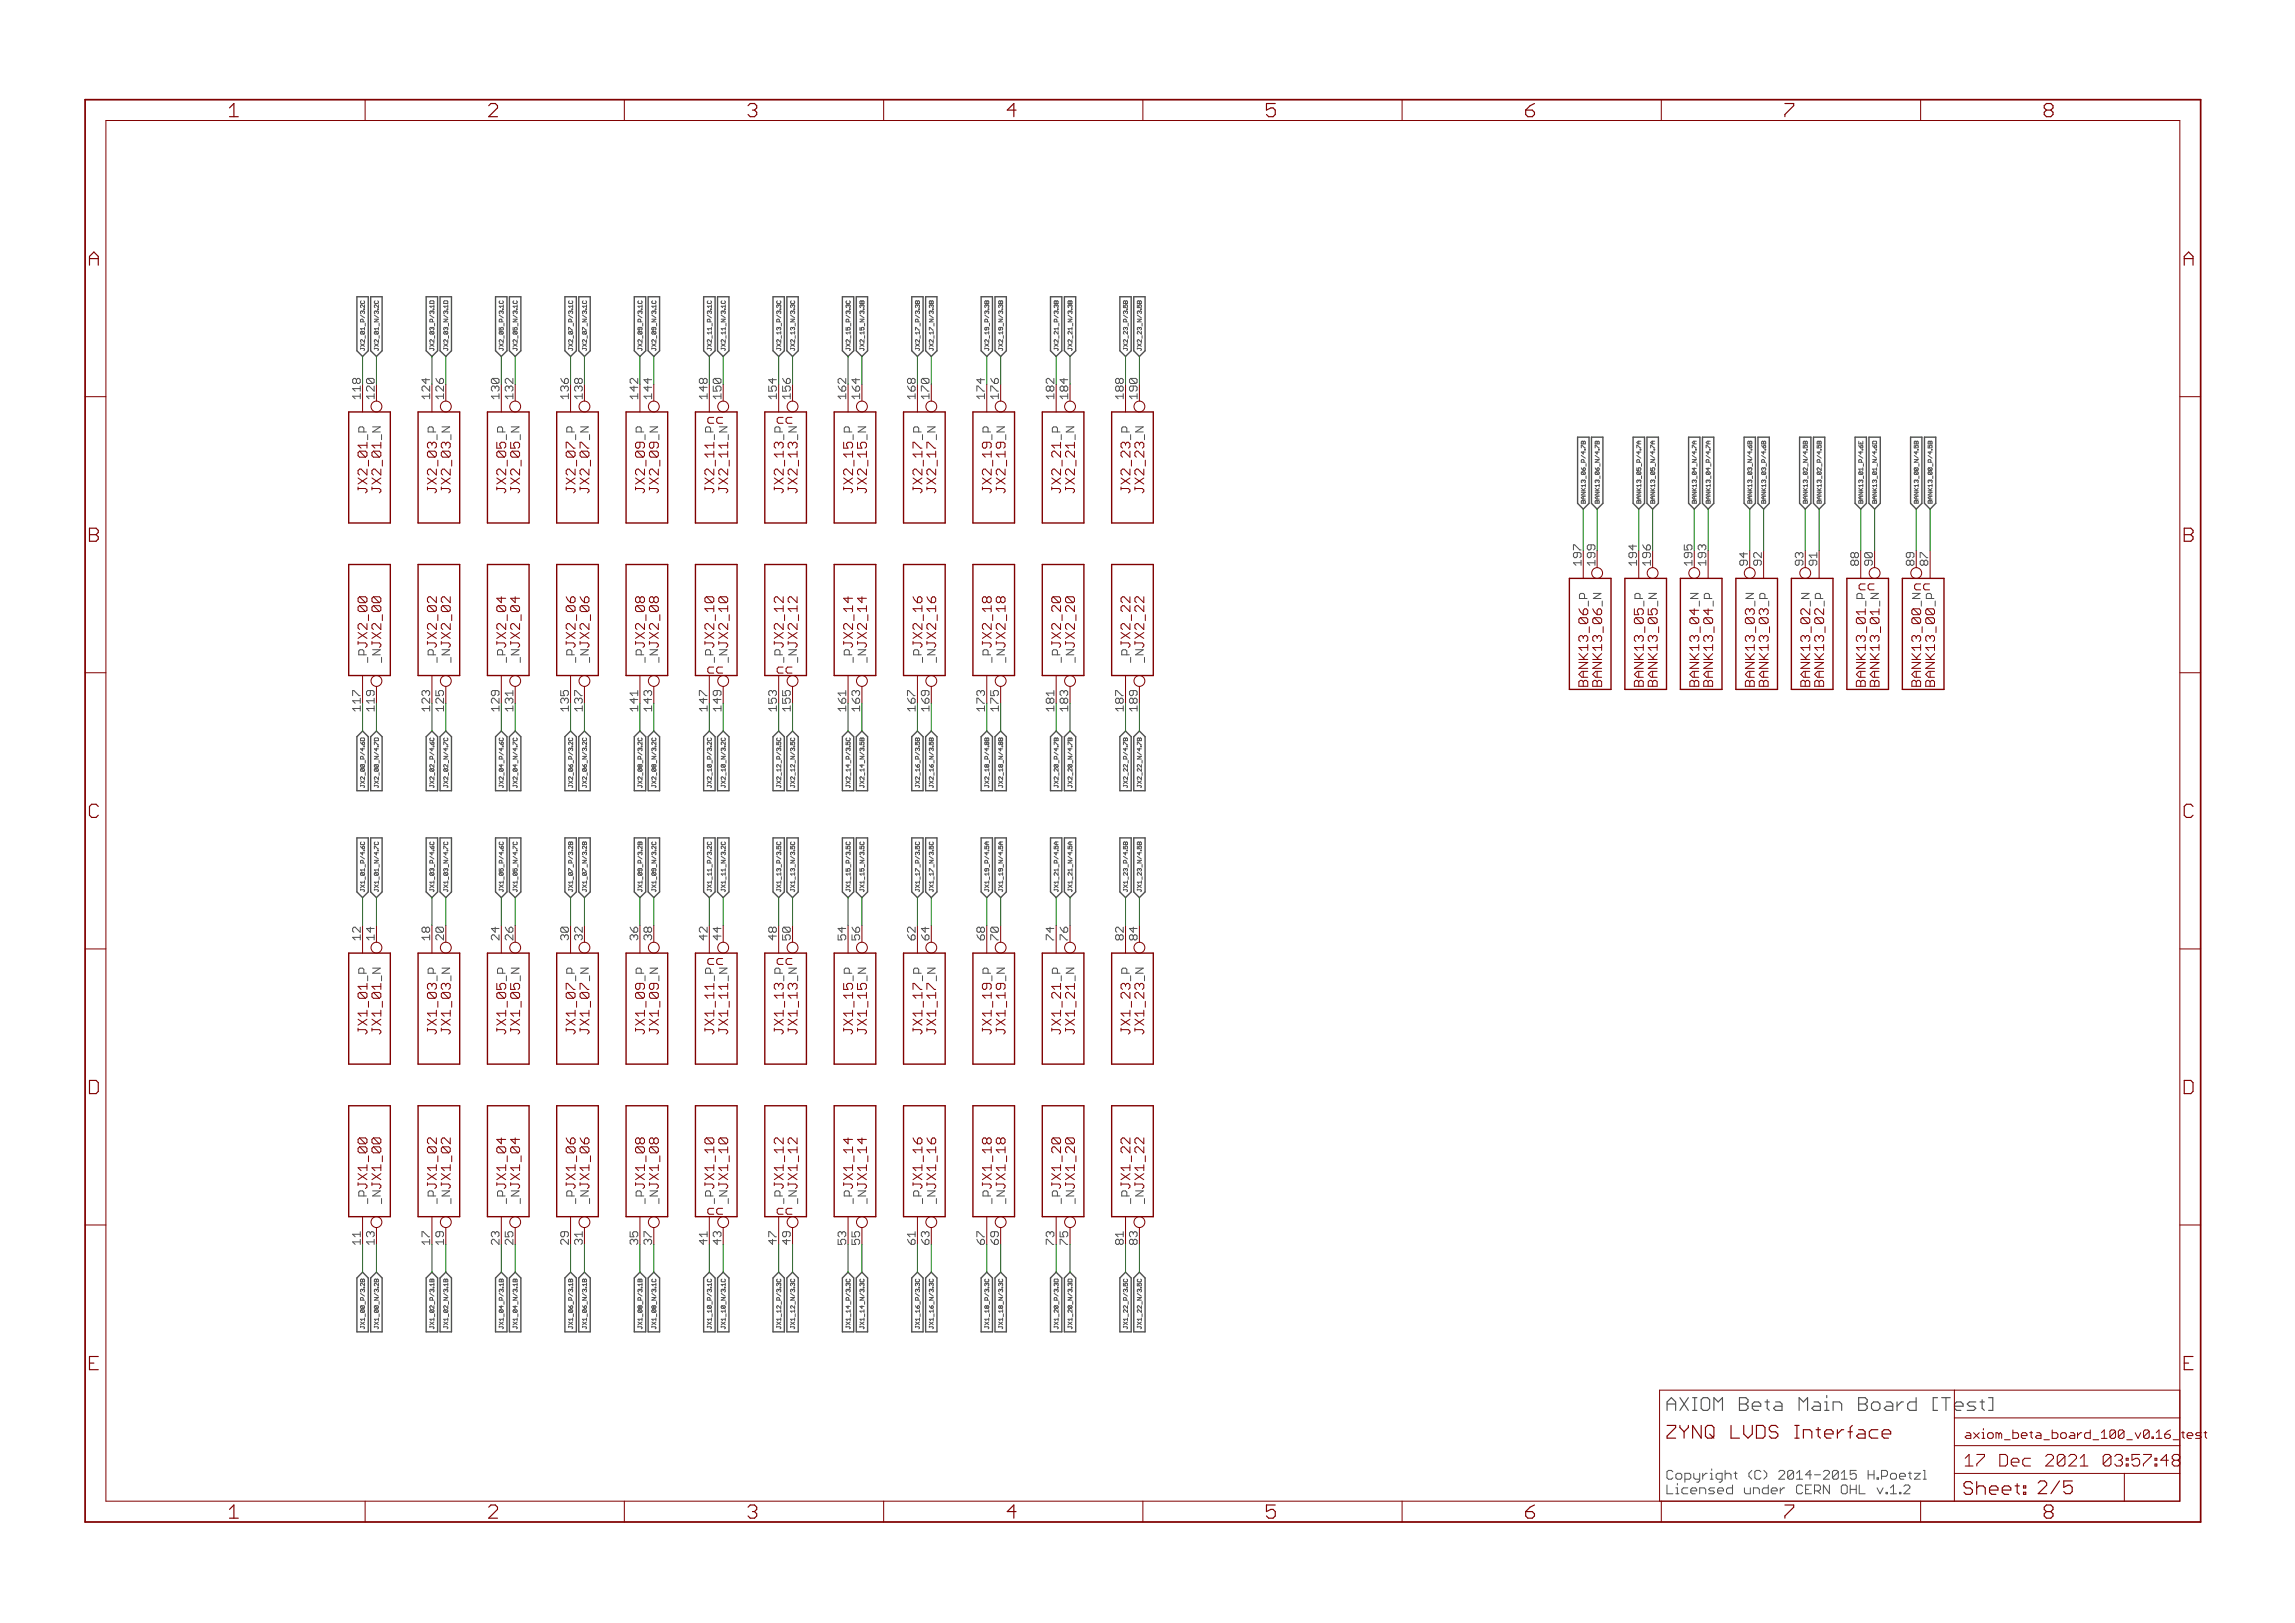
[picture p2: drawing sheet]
<svg xmlns="http://www.w3.org/2000/svg" width="420mm" height="297mm" viewBox="0 0 420 297" stroke-linecap="round" stroke-linejoin="round" font-family="sans-serif">
<defs><g id="words">
<g font-size="3.7" fill="#800000">
<text x="42.9" y="21.4">1</text>
<text x="90.3" y="21.4">2</text>
<text x="137.8" y="21.4">3</text>
<text x="185.3" y="21.4">4</text>
<text x="232.7" y="21.4">5</text>
<text x="280.2" y="21.4">6</text>
<text x="327.6" y="21.4">7</text>
<text x="375.1" y="21.4">8</text>
<text x="17.2" y="48.6">A</text>
<text x="400.7" y="48.6">A</text>
<text x="17.2" y="99.2">B</text>
<text x="400.7" y="99.2">B</text>
<text x="17.1" y="149.7">C</text>
<text x="400.6" y="149.7">C</text>
<text x="17" y="200.2">D</text>
<text x="400.5" y="200.2">D</text>
<text x="17.3" y="250.8">E</text>
<text x="400.7" y="250.8">E</text>
<text x="42.9" y="277.9">1</text>
<text x="90.3" y="277.9">2</text>
<text x="137.8" y="277.9">3</text>
<text x="185.3" y="277.9">4</text>
<text x="232.7" y="277.9">5</text>
<text x="280.2" y="277.9">6</text>
<text x="327.6" y="277.9">7</text>
<text x="375.1" y="277.9">8</text>
</g>
<g font-size="3.6" fill="#800000">
<text x="306" y="258.2">AXIOM Beta Main Board [Test]</text>
<text x="306" y="263.3">ZYNQ LVDS Interface</text>
<text x="360.4" y="273.6">Sheet: 2/5</text>
</g>
<g font-size="3.2" fill="#800000">
<text x="360.6" y="268.4">17 Dec 2021</text>
<text x="382.3" y="268.4">03:57:48</text>
</g>
<g font-size="2.5" fill="#800000">
<text x="130.7" y="77.5">cc</text>
<text x="143.4" y="77.5">cc</text>
<text x="68.2" y="88.9" transform="rotate(-90 68.2 88.9)">JX2_01</text>
<text x="70.7" y="88.9" transform="rotate(-90 70.7 88.9)">JX2_01</text>
<text x="80.9" y="88.9" transform="rotate(-90 80.9 88.9)">JX2_03</text>
<text x="83.4" y="88.9" transform="rotate(-90 83.4 88.9)">JX2_03</text>
<text x="93.6" y="88.9" transform="rotate(-90 93.6 88.9)">JX2_05</text>
<text x="96.1" y="88.9" transform="rotate(-90 96.1 88.9)">JX2_05</text>
<text x="106.3" y="88.9" transform="rotate(-90 106.3 88.9)">JX2_07</text>
<text x="108.8" y="88.9" transform="rotate(-90 108.8 88.9)">JX2_07</text>
<text x="119" y="88.9" transform="rotate(-90 119 88.9)">JX2_09</text>
<text x="121.5" y="88.9" transform="rotate(-90 121.5 88.9)">JX2_09</text>
<text x="131.7" y="88.9" transform="rotate(-90 131.7 88.9)">JX2_11</text>
<text x="134.2" y="88.9" transform="rotate(-90 134.2 88.9)">JX2_11</text>
<text x="144.4" y="88.9" transform="rotate(-90 144.4 88.9)">JX2_13</text>
<text x="146.9" y="88.9" transform="rotate(-90 146.9 88.9)">JX2_13</text>
<text x="157.1" y="88.9" transform="rotate(-90 157.1 88.9)">JX2_15</text>
<text x="159.6" y="88.9" transform="rotate(-90 159.6 88.9)">JX2_15</text>
<text x="169.8" y="88.9" transform="rotate(-90 169.8 88.9)">JX2_17</text>
<text x="172.3" y="88.9" transform="rotate(-90 172.3 88.9)">JX2_17</text>
<text x="182.5" y="88.9" transform="rotate(-90 182.5 88.9)">JX2_19</text>
<text x="185" y="88.9" transform="rotate(-90 185 88.9)">JX2_19</text>
<text x="195.2" y="88.9" transform="rotate(-90 195.2 88.9)">JX2_21</text>
<text x="197.7" y="88.9" transform="rotate(-90 197.7 88.9)">JX2_21</text>
<text x="207.9" y="88.9" transform="rotate(-90 207.9 88.9)">JX2_23</text>
<text x="210.4" y="88.9" transform="rotate(-90 210.4 88.9)">JX2_23</text>
<text x="341.5" y="108">cc</text>
<text x="351.6" y="108">cc</text>
<text x="68.2" y="118.6" transform="rotate(-90 68.2 118.6)">JX2_00</text>
<text x="70.7" y="118.6" transform="rotate(-90 70.7 118.6)">JX2_00</text>
<text x="80.9" y="118.6" transform="rotate(-90 80.9 118.6)">JX2_02</text>
<text x="83.4" y="118.6" transform="rotate(-90 83.4 118.6)">JX2_02</text>
<text x="93.6" y="118.6" transform="rotate(-90 93.6 118.6)">JX2_04</text>
<text x="96.1" y="118.6" transform="rotate(-90 96.1 118.6)">JX2_04</text>
<text x="106.3" y="118.6" transform="rotate(-90 106.3 118.6)">JX2_06</text>
<text x="108.8" y="118.6" transform="rotate(-90 108.8 118.6)">JX2_06</text>
<text x="119" y="118.6" transform="rotate(-90 119 118.6)">JX2_08</text>
<text x="121.5" y="118.6" transform="rotate(-90 121.5 118.6)">JX2_08</text>
<text x="131.7" y="118.6" transform="rotate(-90 131.7 118.6)">JX2_10</text>
<text x="134.2" y="118.6" transform="rotate(-90 134.2 118.6)">JX2_10</text>
<text x="144.4" y="118.6" transform="rotate(-90 144.4 118.6)">JX2_12</text>
<text x="146.9" y="118.6" transform="rotate(-90 146.9 118.6)">JX2_12</text>
<text x="157.1" y="118.6" transform="rotate(-90 157.1 118.6)">JX2_14</text>
<text x="159.6" y="118.6" transform="rotate(-90 159.6 118.6)">JX2_14</text>
<text x="169.8" y="118.6" transform="rotate(-90 169.8 118.6)">JX2_16</text>
<text x="172.3" y="118.6" transform="rotate(-90 172.3 118.6)">JX2_16</text>
<text x="182.5" y="118.6" transform="rotate(-90 182.5 118.6)">JX2_18</text>
<text x="185" y="118.6" transform="rotate(-90 185 118.6)">JX2_18</text>
<text x="195.2" y="118.6" transform="rotate(-90 195.2 118.6)">JX2_20</text>
<text x="197.7" y="118.6" transform="rotate(-90 197.7 118.6)">JX2_20</text>
<text x="207.9" y="118.6" transform="rotate(-90 207.9 118.6)">JX2_22</text>
<text x="210.4" y="118.6" transform="rotate(-90 210.4 118.6)">JX2_22</text>
<text x="130.7" y="123.3">cc</text>
<text x="143.4" y="123.3">cc</text>
<text x="291.7" y="125.5" transform="rotate(-90 291.7 125.5)">BANK13_06</text>
<text x="294.2" y="125.5" transform="rotate(-90 294.2 125.5)">BANK13_06</text>
<text x="301.8" y="125.5" transform="rotate(-90 301.8 125.5)">BANK13_05</text>
<text x="304.4" y="125.5" transform="rotate(-90 304.4 125.5)">BANK13_05</text>
<text x="312" y="125.5" transform="rotate(-90 312 125.5)">BANK13_04</text>
<text x="314.5" y="125.5" transform="rotate(-90 314.5 125.5)">BANK13_04</text>
<text x="322.2" y="125.5" transform="rotate(-90 322.2 125.5)">BANK13_03</text>
<text x="324.7" y="125.5" transform="rotate(-90 324.7 125.5)">BANK13_03</text>
<text x="332.3" y="125.5" transform="rotate(-90 332.3 125.5)">BANK13_02</text>
<text x="334.9" y="125.5" transform="rotate(-90 334.9 125.5)">BANK13_02</text>
<text x="342.5" y="125.5" transform="rotate(-90 342.5 125.5)">BANK13_01</text>
<text x="345" y="125.5" transform="rotate(-90 345 125.5)">BANK13_01</text>
<text x="352.6" y="125.5" transform="rotate(-90 352.6 125.5)">BANK13_00</text>
<text x="355.2" y="125.5" transform="rotate(-90 355.2 125.5)">BANK13_00</text>
<text x="130.7" y="176.6">cc</text>
<text x="143.4" y="176.6">cc</text>
<text x="68.2" y="188" transform="rotate(-90 68.2 188)">JX1_01</text>
<text x="70.7" y="188" transform="rotate(-90 70.7 188)">JX1_01</text>
<text x="80.9" y="188" transform="rotate(-90 80.9 188)">JX1_03</text>
<text x="83.4" y="188" transform="rotate(-90 83.4 188)">JX1_03</text>
<text x="93.6" y="188" transform="rotate(-90 93.6 188)">JX1_05</text>
<text x="96.1" y="188" transform="rotate(-90 96.1 188)">JX1_05</text>
<text x="106.3" y="188" transform="rotate(-90 106.3 188)">JX1_07</text>
<text x="108.8" y="188" transform="rotate(-90 108.8 188)">JX1_07</text>
<text x="119" y="188" transform="rotate(-90 119 188)">JX1_09</text>
<text x="121.5" y="188" transform="rotate(-90 121.5 188)">JX1_09</text>
<text x="131.7" y="188" transform="rotate(-90 131.7 188)">JX1_11</text>
<text x="134.2" y="188" transform="rotate(-90 134.2 188)">JX1_11</text>
<text x="144.4" y="188" transform="rotate(-90 144.4 188)">JX1_13</text>
<text x="146.9" y="188" transform="rotate(-90 146.9 188)">JX1_13</text>
<text x="157.1" y="188" transform="rotate(-90 157.1 188)">JX1_15</text>
<text x="159.6" y="188" transform="rotate(-90 159.6 188)">JX1_15</text>
<text x="169.8" y="188" transform="rotate(-90 169.8 188)">JX1_17</text>
<text x="172.3" y="188" transform="rotate(-90 172.3 188)">JX1_17</text>
<text x="182.5" y="188" transform="rotate(-90 182.5 188)">JX1_19</text>
<text x="185" y="188" transform="rotate(-90 185 188)">JX1_19</text>
<text x="195.2" y="188" transform="rotate(-90 195.2 188)">JX1_21</text>
<text x="197.7" y="188" transform="rotate(-90 197.7 188)">JX1_21</text>
<text x="207.9" y="188" transform="rotate(-90 207.9 188)">JX1_23</text>
<text x="210.4" y="188" transform="rotate(-90 210.4 188)">JX1_23</text>
<text x="68.2" y="217.6" transform="rotate(-90 68.2 217.6)">JX1_00</text>
<text x="70.7" y="217.6" transform="rotate(-90 70.7 217.6)">JX1_00</text>
<text x="80.9" y="217.6" transform="rotate(-90 80.9 217.6)">JX1_02</text>
<text x="83.4" y="217.6" transform="rotate(-90 83.4 217.6)">JX1_02</text>
<text x="93.6" y="217.6" transform="rotate(-90 93.6 217.6)">JX1_04</text>
<text x="96.1" y="217.6" transform="rotate(-90 96.1 217.6)">JX1_04</text>
<text x="106.3" y="217.6" transform="rotate(-90 106.3 217.6)">JX1_06</text>
<text x="108.8" y="217.6" transform="rotate(-90 108.8 217.6)">JX1_06</text>
<text x="119" y="217.6" transform="rotate(-90 119 217.6)">JX1_08</text>
<text x="121.5" y="217.6" transform="rotate(-90 121.5 217.6)">JX1_08</text>
<text x="131.7" y="217.6" transform="rotate(-90 131.7 217.6)">JX1_10</text>
<text x="134.2" y="217.6" transform="rotate(-90 134.2 217.6)">JX1_10</text>
<text x="144.4" y="217.6" transform="rotate(-90 144.4 217.6)">JX1_12</text>
<text x="146.9" y="217.6" transform="rotate(-90 146.9 217.6)">JX1_12</text>
<text x="157.1" y="217.6" transform="rotate(-90 157.1 217.6)">JX1_14</text>
<text x="159.6" y="217.6" transform="rotate(-90 159.6 217.6)">JX1_14</text>
<text x="169.8" y="217.6" transform="rotate(-90 169.8 217.6)">JX1_16</text>
<text x="172.3" y="217.6" transform="rotate(-90 172.3 217.6)">JX1_16</text>
<text x="182.5" y="217.6" transform="rotate(-90 182.5 217.6)">JX1_18</text>
<text x="185" y="217.6" transform="rotate(-90 185 217.6)">JX1_18</text>
<text x="195.2" y="217.6" transform="rotate(-90 195.2 217.6)">JX1_20</text>
<text x="197.7" y="217.6" transform="rotate(-90 197.7 217.6)">JX1_20</text>
<text x="207.9" y="217.6" transform="rotate(-90 207.9 217.6)">JX1_22</text>
<text x="210.4" y="217.6" transform="rotate(-90 210.4 217.6)">JX1_22</text>
<text x="130.7" y="222.3">cc</text>
<text x="143.4" y="222.3">cc</text>
</g>
<g font-size="2.5" fill="#505050">
<text x="306" y="270.8">Copyright (C) 2014-2015 H.Poetzl</text>
<text x="306" y="273.5">Licensed under CERN OHL v.1.2</text>
</g>
<g font-size="2.3" fill="#800000">
<text x="360.6" y="263.3">axiom_beta_board_100_v0.16_te</text>
<text x="399.4" y="263.3">st</text>
</g>
<g font-size="2.1" fill="#505050">
<text x="66.9" y="73.1" transform="rotate(-90 66.9 73.1)">118</text>
<text x="79.6" y="73.1" transform="rotate(-90 79.6 73.1)">124</text>
<text x="92.3" y="73.1" transform="rotate(-90 92.3 73.1)">130</text>
<text x="105" y="73.1" transform="rotate(-90 105 73.1)">136</text>
<text x="117.7" y="73.1" transform="rotate(-90 117.7 73.1)">142</text>
<text x="130.4" y="73.1" transform="rotate(-90 130.4 73.1)">148</text>
<text x="143.1" y="73.1" transform="rotate(-90 143.1 73.1)">154</text>
<text x="155.8" y="73.1" transform="rotate(-90 155.8 73.1)">162</text>
<text x="168.5" y="73.1" transform="rotate(-90 168.5 73.1)">168</text>
<text x="181.2" y="73.1" transform="rotate(-90 181.2 73.1)">174</text>
<text x="193.9" y="73.1" transform="rotate(-90 193.9 73.1)">182</text>
<text x="206.6" y="73.1" transform="rotate(-90 206.6 73.1)">188</text>
<text x="68.1" y="80.1" transform="rotate(-90 68.1 80.1)">_P</text>
<text x="80.8" y="80.1" transform="rotate(-90 80.8 80.1)">_P</text>
<text x="93.5" y="80.1" transform="rotate(-90 93.5 80.1)">_P</text>
<text x="106.2" y="80.1" transform="rotate(-90 106.2 80.1)">_P</text>
<text x="118.9" y="80.1" transform="rotate(-90 118.9 80.1)">_P</text>
<text x="157" y="80.1" transform="rotate(-90 157 80.1)">_P</text>
<text x="169.7" y="80.1" transform="rotate(-90 169.7 80.1)">_P</text>
<text x="182.4" y="80.1" transform="rotate(-90 182.4 80.1)">_P</text>
<text x="195.1" y="80.1" transform="rotate(-90 195.1 80.1)">_P</text>
<text x="207.7" y="80.1" transform="rotate(-90 207.7 80.1)">_P</text>
<text x="290.4" y="103.5" transform="rotate(-90 290.4 103.5)">197</text>
<text x="300.6" y="103.5" transform="rotate(-90 300.6 103.5)">194</text>
<text x="313.3" y="103.5" transform="rotate(-90 313.3 103.5)">193</text>
<text x="323.5" y="103.5" transform="rotate(-90 323.5 103.5)">92</text>
<text x="333.6" y="103.5" transform="rotate(-90 333.6 103.5)">91</text>
<text x="341.2" y="103.5" transform="rotate(-90 341.2 103.5)">88</text>
<text x="353.9" y="103.5" transform="rotate(-90 353.9 103.5)">87</text>
<text x="291.6" y="110.6" transform="rotate(-90 291.6 110.6)">_P</text>
<text x="301.7" y="110.6" transform="rotate(-90 301.7 110.6)">_P</text>
<text x="311.9" y="110.9" transform="rotate(-90 311.9 110.9)">_N</text>
<text x="314.4" y="110.6" transform="rotate(-90 314.4 110.6)">_P</text>
<text x="324.6" y="110.6" transform="rotate(-90 324.6 110.6)">_P</text>
<text x="334.7" y="110.6" transform="rotate(-90 334.7 110.6)">_P</text>
<text x="355.1" y="110.6" transform="rotate(-90 355.1 110.6)">_P</text>
<text x="68.1" y="121.3" transform="rotate(-90 68.1 121.3)">_P</text>
<text x="80.8" y="121.3" transform="rotate(-90 80.8 121.3)">_P</text>
<text x="93.5" y="121.3" transform="rotate(-90 93.5 121.3)">_P</text>
<text x="106.2" y="121.3" transform="rotate(-90 106.2 121.3)">_P</text>
<text x="118.9" y="121.3" transform="rotate(-90 118.9 121.3)">_P</text>
<text x="131.6" y="121.3" transform="rotate(-90 131.6 121.3)">_P</text>
<text x="144.3" y="121.3" transform="rotate(-90 144.3 121.3)">_P</text>
<text x="157" y="121.3" transform="rotate(-90 157 121.3)">_P</text>
<text x="169.7" y="121.3" transform="rotate(-90 169.7 121.3)">_P</text>
<text x="182.4" y="121.3" transform="rotate(-90 182.4 121.3)">_P</text>
<text x="195.1" y="121.3" transform="rotate(-90 195.1 121.3)">_P</text>
<text x="207.7" y="121.3" transform="rotate(-90 207.7 121.3)">_P</text>
<text x="66.9" y="130" transform="rotate(-90 66.9 130)">117</text>
<text x="79.6" y="130" transform="rotate(-90 79.6 130)">123</text>
<text x="92.3" y="130" transform="rotate(-90 92.3 130)">129</text>
<text x="105" y="130" transform="rotate(-90 105 130)">135</text>
<text x="117.7" y="130" transform="rotate(-90 117.7 130)">141</text>
<text x="130.4" y="130" transform="rotate(-90 130.4 130)">147</text>
<text x="143.1" y="130" transform="rotate(-90 143.1 130)">153</text>
<text x="155.8" y="130" transform="rotate(-90 155.8 130)">161</text>
<text x="168.5" y="130" transform="rotate(-90 168.5 130)">167</text>
<text x="181.2" y="130" transform="rotate(-90 181.2 130)">173</text>
<text x="193.9" y="130" transform="rotate(-90 193.9 130)">181</text>
<text x="206.6" y="130" transform="rotate(-90 206.6 130)">187</text>
<text x="66.9" y="172.1" transform="rotate(-90 66.9 172.1)">12</text>
<text x="79.6" y="172.1" transform="rotate(-90 79.6 172.1)">18</text>
<text x="92.3" y="172.1" transform="rotate(-90 92.3 172.1)">24</text>
<text x="105" y="172.1" transform="rotate(-90 105 172.1)">30</text>
<text x="117.7" y="172.1" transform="rotate(-90 117.7 172.1)">36</text>
<text x="130.4" y="172.1" transform="rotate(-90 130.4 172.1)">42</text>
<text x="143.1" y="172.1" transform="rotate(-90 143.1 172.1)">48</text>
<text x="155.8" y="172.1" transform="rotate(-90 155.8 172.1)">54</text>
<text x="168.5" y="172.1" transform="rotate(-90 168.5 172.1)">62</text>
<text x="181.2" y="172.1" transform="rotate(-90 181.2 172.1)">68</text>
<text x="193.9" y="172.1" transform="rotate(-90 193.9 172.1)">74</text>
<text x="206.6" y="172.1" transform="rotate(-90 206.6 172.1)">82</text>
<text x="68.1" y="179.1" transform="rotate(-90 68.1 179.1)">_P</text>
<text x="80.8" y="179.1" transform="rotate(-90 80.8 179.1)">_P</text>
<text x="93.5" y="179.1" transform="rotate(-90 93.5 179.1)">_P</text>
<text x="106.2" y="179.1" transform="rotate(-90 106.2 179.1)">_P</text>
<text x="118.9" y="179.1" transform="rotate(-90 118.9 179.1)">_P</text>
<text x="157" y="179.1" transform="rotate(-90 157 179.1)">_P</text>
<text x="169.7" y="179.1" transform="rotate(-90 169.7 179.1)">_P</text>
<text x="182.4" y="179.1" transform="rotate(-90 182.4 179.1)">_P</text>
<text x="195.1" y="179.1" transform="rotate(-90 195.1 179.1)">_P</text>
<text x="207.7" y="179.1" transform="rotate(-90 207.7 179.1)">_P</text>
<text x="68.1" y="220.3" transform="rotate(-90 68.1 220.3)">_P</text>
<text x="80.8" y="220.3" transform="rotate(-90 80.8 220.3)">_P</text>
<text x="93.5" y="220.3" transform="rotate(-90 93.5 220.3)">_P</text>
<text x="106.2" y="220.3" transform="rotate(-90 106.2 220.3)">_P</text>
<text x="118.9" y="220.3" transform="rotate(-90 118.9 220.3)">_P</text>
<text x="131.6" y="220.3" transform="rotate(-90 131.6 220.3)">_P</text>
<text x="144.3" y="220.3" transform="rotate(-90 144.3 220.3)">_P</text>
<text x="157" y="220.3" transform="rotate(-90 157 220.3)">_P</text>
<text x="169.7" y="220.3" transform="rotate(-90 169.7 220.3)">_P</text>
<text x="182.4" y="220.3" transform="rotate(-90 182.4 220.3)">_P</text>
<text x="195.1" y="220.3" transform="rotate(-90 195.1 220.3)">_P</text>
<text x="207.7" y="220.3" transform="rotate(-90 207.7 220.3)">_P</text>
<text x="66.9" y="227.7" transform="rotate(-90 66.9 227.7)">11</text>
<text x="79.6" y="227.7" transform="rotate(-90 79.6 227.7)">17</text>
<text x="92.3" y="227.7" transform="rotate(-90 92.3 227.7)">23</text>
<text x="105" y="227.7" transform="rotate(-90 105 227.7)">29</text>
<text x="117.7" y="227.7" transform="rotate(-90 117.7 227.7)">35</text>
<text x="130.4" y="227.7" transform="rotate(-90 130.4 227.7)">41</text>
<text x="143.1" y="227.7" transform="rotate(-90 143.1 227.7)">47</text>
<text x="155.8" y="227.7" transform="rotate(-90 155.8 227.7)">53</text>
<text x="168.5" y="227.7" transform="rotate(-90 168.5 227.7)">61</text>
<text x="181.2" y="227.7" transform="rotate(-90 181.2 227.7)">67</text>
<text x="193.9" y="227.7" transform="rotate(-90 193.9 227.7)">73</text>
<text x="206.6" y="227.7" transform="rotate(-90 206.6 227.7)">81</text>
</g>
<g font-size="2.1" fill="#800000">
<text x="69.5" y="73.1" transform="rotate(-90 69.5 73.1)">120</text>
<text x="82.2" y="73.1" transform="rotate(-90 82.2 73.1)">126</text>
<text x="94.9" y="73.1" transform="rotate(-90 94.9 73.1)">132</text>
<text x="107.6" y="73.1" transform="rotate(-90 107.6 73.1)">138</text>
<text x="120.3" y="73.1" transform="rotate(-90 120.3 73.1)">144</text>
<text x="133" y="73.1" transform="rotate(-90 133 73.1)">150</text>
<text x="145.7" y="73.1" transform="rotate(-90 145.7 73.1)">156</text>
<text x="158.4" y="73.1" transform="rotate(-90 158.4 73.1)">164</text>
<text x="171.1" y="73.1" transform="rotate(-90 171.1 73.1)">170</text>
<text x="183.8" y="73.1" transform="rotate(-90 183.8 73.1)">176</text>
<text x="196.5" y="73.1" transform="rotate(-90 196.5 73.1)">184</text>
<text x="209.2" y="73.1" transform="rotate(-90 209.2 73.1)">190</text>
<text x="83.3" y="80.4" transform="rotate(-90 83.3 80.4)">_N</text>
<text x="96" y="80.4" transform="rotate(-90 96 80.4)">_N</text>
<text x="121.4" y="80.4" transform="rotate(-90 121.4 80.4)">_N</text>
<text x="131.6" y="80.1" transform="rotate(-90 131.6 80.1)">_P</text>
<text x="144.3" y="80.1" transform="rotate(-90 144.3 80.1)">_P</text>
<text x="146.8" y="80.4" transform="rotate(-90 146.8 80.4)">_N</text>
<text x="159.5" y="80.4" transform="rotate(-90 159.5 80.4)">_N</text>
<text x="184.9" y="80.4" transform="rotate(-90 184.9 80.4)">_N</text>
<text x="210.3" y="80.4" transform="rotate(-90 210.3 80.4)">_N</text>
<text x="293" y="103.5" transform="rotate(-90 293 103.5)">199</text>
<text x="303.1" y="103.5" transform="rotate(-90 303.1 103.5)">196</text>
<text x="310.8" y="103.5" transform="rotate(-90 310.8 103.5)">195</text>
<text x="320.9" y="103.5" transform="rotate(-90 320.9 103.5)">94</text>
<text x="331.1" y="103.5" transform="rotate(-90 331.1 103.5)">93</text>
<text x="343.8" y="103.5" transform="rotate(-90 343.8 103.5)">90</text>
<text x="351.4" y="103.5" transform="rotate(-90 351.4 103.5)">89</text>
<text x="294.1" y="110.9" transform="rotate(-90 294.1 110.9)">_N</text>
<text x="304.3" y="110.9" transform="rotate(-90 304.3 110.9)">_N</text>
<text x="322" y="110.9" transform="rotate(-90 322 110.9)">_N</text>
<text x="332.2" y="110.9" transform="rotate(-90 332.2 110.9)">_N</text>
<text x="342.4" y="110.6" transform="rotate(-90 342.4 110.6)">_P</text>
<text x="352.5" y="110.9" transform="rotate(-90 352.5 110.9)">_N</text>
<text x="70.6" y="121.3" transform="rotate(-90 70.6 121.3)">_N</text>
<text x="83.3" y="121.3" transform="rotate(-90 83.3 121.3)">_N</text>
<text x="96" y="121.3" transform="rotate(-90 96 121.3)">_N</text>
<text x="108.7" y="121.3" transform="rotate(-90 108.7 121.3)">_N</text>
<text x="121.4" y="121.3" transform="rotate(-90 121.4 121.3)">_N</text>
<text x="134.1" y="121.3" transform="rotate(-90 134.1 121.3)">_N</text>
<text x="146.8" y="121.3" transform="rotate(-90 146.8 121.3)">_N</text>
<text x="159.5" y="121.3" transform="rotate(-90 159.5 121.3)">_N</text>
<text x="172.2" y="121.3" transform="rotate(-90 172.2 121.3)">_N</text>
<text x="184.9" y="121.3" transform="rotate(-90 184.9 121.3)">_N</text>
<text x="197.6" y="121.3" transform="rotate(-90 197.6 121.3)">_N</text>
<text x="210.3" y="121.3" transform="rotate(-90 210.3 121.3)">_N</text>
<text x="69.5" y="130" transform="rotate(-90 69.5 130)">119</text>
<text x="82.2" y="130" transform="rotate(-90 82.2 130)">125</text>
<text x="94.9" y="130" transform="rotate(-90 94.9 130)">131</text>
<text x="107.6" y="130" transform="rotate(-90 107.6 130)">137</text>
<text x="120.3" y="130" transform="rotate(-90 120.3 130)">143</text>
<text x="133" y="130" transform="rotate(-90 133 130)">149</text>
<text x="145.7" y="130" transform="rotate(-90 145.7 130)">155</text>
<text x="158.4" y="130" transform="rotate(-90 158.4 130)">163</text>
<text x="171.1" y="130" transform="rotate(-90 171.1 130)">169</text>
<text x="183.8" y="130" transform="rotate(-90 183.8 130)">175</text>
<text x="196.5" y="130" transform="rotate(-90 196.5 130)">183</text>
<text x="209.2" y="130" transform="rotate(-90 209.2 130)">189</text>
<text x="69.5" y="172.1" transform="rotate(-90 69.5 172.1)">14</text>
<text x="82.2" y="172.1" transform="rotate(-90 82.2 172.1)">20</text>
<text x="94.9" y="172.1" transform="rotate(-90 94.9 172.1)">26</text>
<text x="107.6" y="172.1" transform="rotate(-90 107.6 172.1)">32</text>
<text x="120.3" y="172.1" transform="rotate(-90 120.3 172.1)">38</text>
<text x="133" y="172.1" transform="rotate(-90 133 172.1)">44</text>
<text x="145.7" y="172.1" transform="rotate(-90 145.7 172.1)">50</text>
<text x="158.4" y="172.1" transform="rotate(-90 158.4 172.1)">56</text>
<text x="171.1" y="172.1" transform="rotate(-90 171.1 172.1)">64</text>
<text x="183.8" y="172.1" transform="rotate(-90 183.8 172.1)">70</text>
<text x="196.5" y="172.1" transform="rotate(-90 196.5 172.1)">76</text>
<text x="209.2" y="172.1" transform="rotate(-90 209.2 172.1)">84</text>
<text x="83.3" y="179.5" transform="rotate(-90 83.3 179.5)">_N</text>
<text x="96" y="179.5" transform="rotate(-90 96 179.5)">_N</text>
<text x="121.4" y="179.5" transform="rotate(-90 121.4 179.5)">_N</text>
<text x="131.6" y="179.1" transform="rotate(-90 131.6 179.1)">_P</text>
<text x="144.3" y="179.1" transform="rotate(-90 144.3 179.1)">_P</text>
<text x="146.8" y="179.5" transform="rotate(-90 146.8 179.5)">_N</text>
<text x="159.5" y="179.5" transform="rotate(-90 159.5 179.5)">_N</text>
<text x="184.9" y="179.5" transform="rotate(-90 184.9 179.5)">_N</text>
<text x="210.3" y="179.5" transform="rotate(-90 210.3 179.5)">_N</text>
<text x="70.6" y="220.3" transform="rotate(-90 70.6 220.3)">_N</text>
<text x="83.3" y="220.3" transform="rotate(-90 83.3 220.3)">_N</text>
<text x="96" y="220.3" transform="rotate(-90 96 220.3)">_N</text>
<text x="108.7" y="220.3" transform="rotate(-90 108.7 220.3)">_N</text>
<text x="121.4" y="220.3" transform="rotate(-90 121.4 220.3)">_N</text>
<text x="134.1" y="220.3" transform="rotate(-90 134.1 220.3)">_N</text>
<text x="146.8" y="220.3" transform="rotate(-90 146.8 220.3)">_N</text>
<text x="159.5" y="220.3" transform="rotate(-90 159.5 220.3)">_N</text>
<text x="172.2" y="220.3" transform="rotate(-90 172.2 220.3)">_N</text>
<text x="184.9" y="220.3" transform="rotate(-90 184.9 220.3)">_N</text>
<text x="197.6" y="220.3" transform="rotate(-90 197.6 220.3)">_N</text>
<text x="210.3" y="220.3" transform="rotate(-90 210.3 220.3)">_N</text>
<text x="69.5" y="227.7" transform="rotate(-90 69.5 227.7)">13</text>
<text x="82.2" y="227.7" transform="rotate(-90 82.2 227.7)">19</text>
<text x="94.9" y="227.7" transform="rotate(-90 94.9 227.7)">25</text>
<text x="107.6" y="227.7" transform="rotate(-90 107.6 227.7)">31</text>
<text x="120.3" y="227.7" transform="rotate(-90 120.3 227.7)">37</text>
<text x="133" y="227.7" transform="rotate(-90 133 227.7)">43</text>
<text x="145.7" y="227.7" transform="rotate(-90 145.7 227.7)">49</text>
<text x="158.4" y="227.7" transform="rotate(-90 158.4 227.7)">55</text>
<text x="171.1" y="227.7" transform="rotate(-90 171.1 227.7)">63</text>
<text x="183.8" y="227.7" transform="rotate(-90 183.8 227.7)">69</text>
<text x="196.5" y="227.7" transform="rotate(-90 196.5 227.7)">75</text>
<text x="209.2" y="227.7" transform="rotate(-90 209.2 227.7)">83</text>
</g>
<g font-size="1.1" fill="#505050">
<text x="67.7" y="64.2" transform="rotate(-90 67.7 64.2)">JX2_01_P/3.2C</text>
<text x="70.3" y="64.2" transform="rotate(-90 70.3 64.2)">JX2_01_N/3.2C</text>
<text x="80.4" y="64.2" transform="rotate(-90 80.4 64.2)">JX2_03_P/3.1D</text>
<text x="82.9" y="64.2" transform="rotate(-90 82.9 64.2)">JX2_03_N/3.1D</text>
<text x="93.1" y="64.2" transform="rotate(-90 93.1 64.2)">JX2_05_P/3.1C</text>
<text x="95.6" y="64.2" transform="rotate(-90 95.6 64.2)">JX2_05_N/3.1C</text>
<text x="105.8" y="64.2" transform="rotate(-90 105.8 64.2)">JX2_07_P/3.1C</text>
<text x="108.3" y="64.2" transform="rotate(-90 108.3 64.2)">JX2_07_N/3.1C</text>
<text x="118.5" y="64.2" transform="rotate(-90 118.5 64.2)">JX2_09_P/3.1C</text>
<text x="121" y="64.2" transform="rotate(-90 121 64.2)">JX2_09_N/3.1C</text>
<text x="131.2" y="64.2" transform="rotate(-90 131.2 64.2)">JX2_11_P/3.1C</text>
<text x="133.7" y="64.2" transform="rotate(-90 133.7 64.2)">JX2_11_N/3.1C</text>
<text x="143.9" y="64.2" transform="rotate(-90 143.9 64.2)">JX2_13_P/3.3C</text>
<text x="146.4" y="64.2" transform="rotate(-90 146.4 64.2)">JX2_13_N/3.3C</text>
<text x="156.6" y="64.2" transform="rotate(-90 156.6 64.2)">JX2_15_P/3.3C</text>
<text x="159.1" y="64.2" transform="rotate(-90 159.1 64.2)">JX2_15_N/3.3B</text>
<text x="169.3" y="64.2" transform="rotate(-90 169.3 64.2)">JX2_17_P/3.3B</text>
<text x="171.8" y="64.2" transform="rotate(-90 171.8 64.2)">JX2_17_N/3.3B</text>
<text x="182" y="64.2" transform="rotate(-90 182 64.2)">JX2_19_P/3.3B</text>
<text x="184.5" y="64.2" transform="rotate(-90 184.5 64.2)">JX2_19_N/3.3B</text>
<text x="194.7" y="64.2" transform="rotate(-90 194.7 64.2)">JX2_21_P/3.3B</text>
<text x="197.2" y="64.2" transform="rotate(-90 197.2 64.2)">JX2_21_N/3.3B</text>
<text x="207.4" y="64.2" transform="rotate(-90 207.4 64.2)">JX2_23_P/3.5B</text>
<text x="209.9" y="64.2" transform="rotate(-90 209.9 64.2)">JX2_23_N/3.5B</text>
<text x="291.2" y="92.1" transform="rotate(-90 291.2 92.1)">BANK13_06_P/4.7B</text>
<text x="293.7" y="92.1" transform="rotate(-90 293.7 92.1)">BANK13_06_N/4.7B</text>
<text x="301.4" y="92.1" transform="rotate(-90 301.4 92.1)">BANK13_05_P/4.7A</text>
<text x="303.9" y="92.1" transform="rotate(-90 303.9 92.1)">BANK13_05_N/4.7A</text>
<text x="311.5" y="92.1" transform="rotate(-90 311.5 92.1)">BANK13_04_N/4.7A</text>
<text x="314.1" y="92.1" transform="rotate(-90 314.1 92.1)">BANK13_04_P/4.7A</text>
<text x="321.7" y="92.1" transform="rotate(-90 321.7 92.1)">BANK13_03_N/4.6B</text>
<text x="324.2" y="92.1" transform="rotate(-90 324.2 92.1)">BANK13_03_P/4.6B</text>
<text x="331.8" y="92.1" transform="rotate(-90 331.8 92.1)">BANK13_02_N/4.5B</text>
<text x="334.4" y="92.1" transform="rotate(-90 334.4 92.1)">BANK13_02_P/4.5B</text>
<text x="342" y="92.1" transform="rotate(-90 342 92.1)">BANK13_01_P/4.6E</text>
<text x="344.5" y="92.1" transform="rotate(-90 344.5 92.1)">BANK13_01_N/4.6D</text>
<text x="352.2" y="92.1" transform="rotate(-90 352.2 92.1)">BANK13_00_N/4.5B</text>
<text x="354.7" y="92.1" transform="rotate(-90 354.7 92.1)">BANK13_00_P/4.5B</text>
<text x="67.7" y="143.1" transform="rotate(-90 67.7 143.1)">JX2_00_P/4.6D</text>
<text x="70.2" y="143.2" transform="rotate(-90 70.2 143.2)">JX2_00_N/4.7D</text>
<text x="80.4" y="143" transform="rotate(-90 80.4 143)">JX2_02_P/4.6C</text>
<text x="82.9" y="143.1" transform="rotate(-90 82.9 143.1)">JX2_02_N/4.7C</text>
<text x="93.1" y="143" transform="rotate(-90 93.1 143)">JX2_04_P/4.6C</text>
<text x="95.6" y="143.1" transform="rotate(-90 95.6 143.1)">JX2_04_N/4.7C</text>
<text x="105.8" y="143" transform="rotate(-90 105.8 143)">JX2_06_P/3.2C</text>
<text x="108.3" y="143.1" transform="rotate(-90 108.3 143.1)">JX2_06_N/3.2C</text>
<text x="118.5" y="143" transform="rotate(-90 118.5 143)">JX2_08_P/3.2C</text>
<text x="121" y="143.1" transform="rotate(-90 121 143.1)">JX2_08_N/3.2C</text>
<text x="131.2" y="143" transform="rotate(-90 131.2 143)">JX2_10_P/3.2C</text>
<text x="133.7" y="143.1" transform="rotate(-90 133.7 143.1)">JX2_10_N/3.2C</text>
<text x="143.9" y="143" transform="rotate(-90 143.9 143)">JX2_12_P/3.5C</text>
<text x="146.4" y="143.1" transform="rotate(-90 146.4 143.1)">JX2_12_N/3.5C</text>
<text x="156.6" y="143" transform="rotate(-90 156.6 143)">JX2_14_P/3.5C</text>
<text x="159.1" y="143.1" transform="rotate(-90 159.1 143.1)">JX2_14_N/3.5B</text>
<text x="169.3" y="142.9" transform="rotate(-90 169.3 142.9)">JX2_16_P/3.5B</text>
<text x="171.8" y="143.1" transform="rotate(-90 171.8 143.1)">JX2_16_N/3.5B</text>
<text x="182" y="142.9" transform="rotate(-90 182 142.9)">JX2_18_P/4.8B</text>
<text x="184.5" y="143.1" transform="rotate(-90 184.5 143.1)">JX2_18_N/4.8B</text>
<text x="194.7" y="142.9" transform="rotate(-90 194.7 142.9)">JX2_20_P/4.7B</text>
<text x="197.2" y="143.1" transform="rotate(-90 197.2 143.1)">JX2_20_N/4.7B</text>
<text x="207.4" y="142.9" transform="rotate(-90 207.4 142.9)">JX2_22_P/4.7B</text>
<text x="209.9" y="143.1" transform="rotate(-90 209.9 143.1)">JX2_22_N/4.7B</text>
<text x="67.7" y="163.2" transform="rotate(-90 67.7 163.2)">JX1_01_P/4.6C</text>
<text x="70.3" y="163.2" transform="rotate(-90 70.3 163.2)">JX1_01_N/4.7C</text>
<text x="80.4" y="163.2" transform="rotate(-90 80.4 163.2)">JX1_03_P/4.6C</text>
<text x="82.9" y="163.2" transform="rotate(-90 82.9 163.2)">JX1_03_N/4.7C</text>
<text x="93.1" y="163.2" transform="rotate(-90 93.1 163.2)">JX1_05_P/4.6C</text>
<text x="95.6" y="163.2" transform="rotate(-90 95.6 163.2)">JX1_05_N/4.7C</text>
<text x="105.8" y="163.2" transform="rotate(-90 105.8 163.2)">JX1_07_P/3.2B</text>
<text x="108.3" y="163.2" transform="rotate(-90 108.3 163.2)">JX1_07_N/3.2B</text>
<text x="118.5" y="163.2" transform="rotate(-90 118.5 163.2)">JX1_09_P/3.2B</text>
<text x="121" y="163.2" transform="rotate(-90 121 163.2)">JX1_09_N/3.2C</text>
<text x="131.2" y="163.2" transform="rotate(-90 131.2 163.2)">JX1_11_P/3.2C</text>
<text x="133.7" y="163.2" transform="rotate(-90 133.7 163.2)">JX1_11_N/3.2C</text>
<text x="143.9" y="163.2" transform="rotate(-90 143.9 163.2)">JX1_13_P/3.5C</text>
<text x="146.4" y="163.2" transform="rotate(-90 146.4 163.2)">JX1_13_N/3.5C</text>
<text x="156.6" y="163.2" transform="rotate(-90 156.6 163.2)">JX1_15_P/3.5C</text>
<text x="159.1" y="163.2" transform="rotate(-90 159.1 163.2)">JX1_15_N/3.5C</text>
<text x="169.3" y="163.2" transform="rotate(-90 169.3 163.2)">JX1_17_P/3.5C</text>
<text x="171.8" y="163.2" transform="rotate(-90 171.8 163.2)">JX1_17_N/3.5C</text>
<text x="182" y="163.2" transform="rotate(-90 182 163.2)">JX1_19_P/4.5A</text>
<text x="184.5" y="163.2" transform="rotate(-90 184.5 163.2)">JX1_19_N/4.5A</text>
<text x="194.7" y="163.2" transform="rotate(-90 194.7 163.2)">JX1_21_P/4.5A</text>
<text x="197.2" y="163.2" transform="rotate(-90 197.2 163.2)">JX1_21_N/4.5A</text>
<text x="207.4" y="163.2" transform="rotate(-90 207.4 163.2)">JX1_23_P/4.5B</text>
<text x="209.9" y="163.2" transform="rotate(-90 209.9 163.2)">JX1_23_N/4.5B</text>
<text x="67.7" y="242" transform="rotate(-90 67.7 242)">JX1_00_P/3.2B</text>
<text x="70.2" y="242.1" transform="rotate(-90 70.2 242.1)">JX1_00_N/3.2B</text>
<text x="80.4" y="242" transform="rotate(-90 80.4 242)">JX1_02_P/3.1B</text>
<text x="82.9" y="242.1" transform="rotate(-90 82.9 242.1)">JX1_02_N/3.1B</text>
<text x="93.1" y="242" transform="rotate(-90 93.1 242)">JX1_04_P/3.1B</text>
<text x="95.6" y="242.1" transform="rotate(-90 95.6 242.1)">JX1_04_N/3.1B</text>
<text x="105.8" y="242" transform="rotate(-90 105.8 242)">JX1_06_P/3.1B</text>
<text x="108.3" y="242.1" transform="rotate(-90 108.3 242.1)">JX1_06_N/3.1B</text>
<text x="118.5" y="242" transform="rotate(-90 118.5 242)">JX1_08_P/3.1B</text>
<text x="121" y="242.2" transform="rotate(-90 121 242.2)">JX1_08_N/3.1C</text>
<text x="131.2" y="242" transform="rotate(-90 131.2 242)">JX1_10_P/3.1C</text>
<text x="133.7" y="242.2" transform="rotate(-90 133.7 242.2)">JX1_10_N/3.1C</text>
<text x="143.9" y="242" transform="rotate(-90 143.9 242)">JX1_12_P/3.3C</text>
<text x="146.4" y="242.2" transform="rotate(-90 146.4 242.2)">JX1_12_N/3.3C</text>
<text x="156.6" y="242" transform="rotate(-90 156.6 242)">JX1_14_P/3.3C</text>
<text x="159.1" y="242.2" transform="rotate(-90 159.1 242.2)">JX1_14_N/3.3C</text>
<text x="169.3" y="242" transform="rotate(-90 169.3 242)">JX1_16_P/3.3C</text>
<text x="171.8" y="242.2" transform="rotate(-90 171.8 242.2)">JX1_16_N/3.3C</text>
<text x="182" y="242" transform="rotate(-90 182 242)">JX1_18_P/3.3C</text>
<text x="184.5" y="242.2" transform="rotate(-90 184.5 242.2)">JX1_18_N/3.3C</text>
<text x="194.7" y="242.1" transform="rotate(-90 194.7 242.1)">JX1_20_P/3.3D</text>
<text x="197.2" y="242.2" transform="rotate(-90 197.2 242.2)">JX1_20_N/3.3D</text>
<text x="207.4" y="242" transform="rotate(-90 207.4 242)">JX1_22_P/3.5C</text>
<text x="209.9" y="242.2" transform="rotate(-90 209.9 242.2)">JX1_22_N/3.5C</text>
</g>
</g></defs>
<path d="M360.6 257.4h.7l.4 .3-.4 .4h-1.1M360.6 256.6h1.1M362.5 256.6h.8M362.9 256.2v1.5l.4 .4M364.1 255.8h.7v2.3h-.7" fill="none" stroke="#505050" stroke-width=".21"/>
<g fill="none" stroke="#505050" stroke-width=".18">
<path d="M66 57.7l.7 .5M66.1 55.1l-.1 .1 .1 .3h.5l.1-.1-.1-.3M66.1 56.3l-.1-.1 .1-.4 .6 .5M66.4 57l-.1-.1-.3 .1 .1 .4M66.4 57v.2M66.5 58.5l-.4-.1-.1 .5h.7M66.5 56.9l-.1 .1M68.5 58.4h.8l-.8 .5h.8M68.5 57.7l.8 .5M68.7 55.1l-.2 .1 .2 .3h.5l.1-.1-.1-.3M68.7 56.3l-.2-.1 .2-.4 .6 .5M68.9 57l-.1-.1-.3 .1 .2 .4"/>
<path d="M68.9 57v.2M69 56.9l-.1 .1M78.7 55.2l.1-.1h.5l.1 .4h-.7zM78.7 57.7l.7 .5M79.1 57l-.1-.1-.3 .1 .1 .4M79.1 57v.2M79.2 58.5l-.4-.1-.1 .5h.7M79.2 59.9l-.1 .1M79.2 56.9l-.1 .1M79.4 56h-.7l.3 .3M81.2 58.4h.8l-.8 .5h.8M81.2 55.2l.2-.1h.5l.1 .4h-.8z"/>
<path d="M81.2 57.7l.8 .5M81.6 57l-.1-.1-.3 .1 .2 .4M81.6 57v.2M81.7 59.9l-.1 .1M81.7 56.9l-.1 .1M82 56h-.8l.3 .3M91.4 59.9v.5h.4l-.1-.4 .3-.1M91.4 57.7l.7 .5M91.5 55.1l-.1 .1 .1 .3h.5l.1-.1-.1-.3M91.8 57l-.1-.1-.3 .1 .1 .4M91.8 57v.2M91.9 58.5l-.4-.1-.1 .5h.7"/>
<path d="M91.9 56.9l-.1 .1M92.1 56h-.7l.3 .3M93.9 58.4h.8l-.8 .5h.8M93.9 59.9v.5h.4l-.1-.4 .4-.1M93.9 57.7l.8 .5M94.1 55.1l-.2 .1 .2 .3h.5l.1-.1-.1-.3M94.3 57l-.1-.1-.3 .1 .2 .4M94.3 57v.2M94.4 56.9l-.1 .1M94.7 56h-.8l.3 .3M104.1 57.7l.7 .5M104.2 55.1l-.1 .1 .1 .3h.5l.1-.1-.1-.3"/>
<path d="M104.5 57l-.1-.1-.3 .1 .1 .4M104.5 57v.2M104.6 58.5l-.4-.1-.1 .5h.7M104.6 56.9l-.1 .1M104.8 56h-.7l.3 .3M106.6 58.4h.8l-.8 .5h.8M106.6 57.7l.8 .5M106.8 55.1l-.2 .1 .2 .3h.5l.1-.1-.1-.3M107 57l-.1-.1-.3 .1 .2 .4M107 57v.2M107.1 56.9l-.1 .1M107.4 56h-.8l.3 .3"/>
<path d="M116.8 57.7l.7 .5M116.9 55.1l-.1 .1 .1 .3h.5l.1-.1-.1-.3M117.2 57l-.1-.1-.3 .1 .1 .4M117.2 59.9v.4l-.3 .1-.1-.4 .1-.1h.5M117.2 57v.2M117.3 58.5l-.4-.1-.1 .5h.7M117.3 56.9l-.1 .1M117.5 56h-.7l.3 .3M119.3 58.4h.8l-.8 .5h.8M119.3 57.7l.8 .5M119.5 55.1l-.2 .1 .2 .3h.5l.1-.1-.1-.3M119.7 57l-.1-.1-.3 .1 .2 .4"/>
<path d="M119.7 59.9v.4l-.2 .1-.2-.4 .2-.1h.5M119.7 57v.2M119.8 56.9l-.1 .1M120.1 56h-.8l.3 .3M129.5 57.7l.7 .5M129.6 55.1l-.1 .1 .1 .3h.5l.1-.1-.1-.3M129.9 57l-.1-.1-.3 .1 .1 .4M129.9 57v.2M130 58.5l-.4-.1-.1 .5h.7M130 56.9l-.1 .1M130.2 56h-.7l.3 .3M132 58.4h.8l-.8 .5h.8"/>
<path d="M132 57.7l.8 .5M132.2 55.1l-.2 .1 .2 .3h.5l.1-.1-.1-.3M132.4 57l-.1-.1-.3 .1 .2 .4M132.4 57v.2M132.5 56.9l-.1 .1M132.8 56h-.8l.3 .3M142.2 57.7l.7 .5M142.3 55.1l-.1 .1 .1 .3h.5l.1-.1-.1-.3M142.6 57l-.2-.1-.2 .1 .1 .4M142.6 55.9l-.2-.1-.2 .1 .1 .4M142.6 55.9v.1M142.6 57v.2"/>
<path d="M142.7 58.5l-.4-.1-.1 .5h.7M142.7 59.9l-.1 .1M142.7 56.9l-.1 .1M142.7 55.8l-.1 .1M144.7 58.4h.8l-.8 .5h.8M144.7 57.7l.8 .5M144.9 55.1l-.2 .1 .2 .3h.5l.1-.1-.1-.3M145.1 57l-.1-.1-.3 .1 .2 .4M145.1 55.9l-.1-.1-.3 .1 .2 .4M145.1 55.9v.1M145.1 57v.2M145.2 59.9l-.1 .1"/>
<path d="M145.2 56.9l-.1 .1M145.2 55.8l-.1 .1M154.9 59.9v.5h.4l-.2-.4 .4-.1M154.9 57.7l.7 .5M155 55.1l-.1 .1 .1 .3h.5l.1-.1-.1-.3M155.3 57l-.2-.1-.2 .1 .1 .4M155.3 55.9l-.2-.1-.2 .1 .1 .4M155.3 55.9v.1M155.3 57v.2M155.4 58.5l-.4-.1-.1 .5h.7M155.4 56.9l-.1 .1M155.4 55.8l-.1 .1"/>
<path d="M157.4 58.4h.8l-.8 .5h.8M157.4 55.2l.2-.1 .2 .1 .3-.1 .1 .4h-.8zM157.4 59.9v.5h.4l-.1-.4 .4-.1M157.4 57.7l.8 .5M157.8 57l-.1-.1-.3 .1 .2 .4M157.8 55.9l-.1-.1-.3 .1 .2 .4M157.8 55.2v.3M157.8 55.9v.1M157.8 57v.2M157.9 56.9l-.1 .1M157.9 55.8l-.1 .1M167.6 57.7l.7 .5"/>
<path d="M167.7 55.1l.3 .1 .2-.1 .1 .4h-.7zM168 57l-.2-.1-.2 .1 .1 .4M168 55.9l-.2-.1-.2 .1 .1 .4M168 55.2v.3M168 55.9v.1M168 57v.2M168.1 58.5l-.4-.1-.1 .5h.7M168.1 56.9l-.1 .1M168.1 55.8l-.1 .1M170.1 58.4h.8l-.8 .5h.8M170.1 57.7l.8 .5M170.2 55.1l.3 .1 .3-.1 .1 .4h-.8z"/>
<path d="M170.5 57l-.1-.1-.3 .1 .1 .4M170.5 55.9l-.1-.1-.3 .1 .1 .4M170.5 55.2v.3M170.5 55.9v.1M170.5 57v.2M170.6 56.9l-.1 .1M170.6 55.8l-.1 .1M180.3 57.7l.7 .5M180.4 55.1l.3 .1 .2-.1 .1 .4h-.7zM180.7 57l-.2-.1-.2 .1 .1 .4M180.7 59.9v.4l-.3 .1-.1-.1 .1-.4h.5M180.7 55.9l-.2-.1-.2 .1 .1 .4"/>
<path d="M180.7 55.2v.3M180.7 55.9v.1M180.7 57v.2M180.8 58.5l-.4-.1-.1 .5h.7M180.8 56.9l-.1 .1M180.8 55.8l-.1 .1M182.8 58.4h.8l-.8 .5h.8M182.8 57.7l.8 .5M182.9 55.1l.3 .1 .3-.1 .1 .4h-.8zM183.2 57l-.1-.1-.3 .1 .1 .4M183.2 59.9v.4l-.3 .1-.1-.1 .1-.4h.6M183.2 55.9l-.1-.1-.3 .1 .1 .4"/>
<path d="M183.2 55.2v.3M183.2 55.9v.1M183.2 57v.2M183.3 56.9l-.1 .1M183.3 55.8l-.1 .1M193 57.7l.7 .5M193.1 55.1l.3 .1 .2-.1 .1 .4h-.7zM193.4 57l-.2-.1-.2 .1 .1 .4M193.4 55.9l-.2-.1-.2 .1 .1 .4M193.4 55.2v.3M193.4 55.9v.1M193.4 57v.2"/>
<path d="M193.5 58.5l-.4-.1-.1 .5h.7M193.5 56.9l-.1 .1M193.5 55.8l-.1 .1M195.5 58.4h.8l-.8 .5h.8M195.5 57.7l.8 .5M195.6 55.1l.3 .1 .3-.1 .1 .4h-.8zM195.9 57l-.1-.1-.3 .1 .1 .4M195.9 55.9l-.1-.1-.3 .1 .1 .4M195.9 55.2v.3M195.9 55.9v.1M195.9 57v.2M196 56.9l-.1 .1"/>
<path d="M196 55.8l-.1 .1M205.7 55.2l.1-.1 .3 .1 .2-.1 .1 .4h-.7zM205.7 55.8v.5h.4l-.2-.4 .4-.1M205.7 57.7l.7 .5M206.1 57l-.2-.1-.2 .1 .1 .4M206.1 55.2v.3M206.1 57v.2M206.2 58.5l-.4-.1-.1 .5h.7M206.2 59.9l-.1 .1M206.2 56.9l-.1 .1M208.2 58.4h.8l-.8 .5h.8M208.2 55.2l.1-.1 .3 .1 .2-.1 .2 .4h-.8z"/>
<path d="M208.2 55.8v.5h.4l-.1-.4 .3-.1M208.2 57.7l.8 .5M208.6 57l-.1-.1-.3 .1 .1 .4M208.6 55.2v.3M208.6 57v.2M208.7 59.9l-.1 .1M208.7 56.9l-.1 .1M64.8 69.3l-.2 .2v.5l.2 .2M65.9 78.1l-.2 .3v.7h1.4M66 72.5h-1.4l.4 .5M66 71.1h-1.4l.4 .5M66 63.8h.6"/>
<path d="M66 60.8l.1-.1 .5 .5h-.5zM66 63.7v.2M66 62.9l.7 .5M66.1 62.7l-.1-.2 .1-.3 .6 .5M66.1 60.7h.5M66.7 60.2h-.7l.3 .2M66.7 62.9l-.7 .5M67.1 72.5h1.4M68.2 78.1h1.4l-1.4 1h1.4M68.5 63.8h.7M68.5 60.8l.2-.1 .5 .5h-.5zM68.5 63.7v.2"/>
<path d="M68.5 62.9l.8 .5M68.7 62.7l-.2-.2 .2-.3 .6 .5M68.7 60.7h.5M69.3 60.2h-.8l.3 .2M69.3 62.9l-.8 .5M69.8 79.5v1M77.5 70.7l-.2 .2v.5l.2 .2M78.6 78.1l-.2 .3v.7h1.4M78.7 72.5h-1.4l.4 .5M78.7 69.5h-1.4l.7 .7M78.7 63.8h.6M78.7 60.8l.1-.1 .5 .5h-.5z"/>
<path d="M78.7 63.7v.2M78.7 62.9l.7 .5M78.8 62.7l-.1-.2 .1-.3 .6 .5M78.8 60.7h.5M79.1 60l-.1-.1-.3 .1 .1 .4M79.1 60v.2M79.4 62.9l-.7 .5M79.8 72.5h1.4M80.9 78.1h1.4l-1.4 1h1.4M81.2 63.8h.7M81.2 60.8l.2-.1 .5 .5h-.5zM81.2 63.7v.2"/>
<path d="M81.2 62.9l.8 .5M81.4 62.7l-.2-.2 .2-.3 .6 .5M81.4 60.7h.5M81.6 60l-.1-.1-.3 .1 .2 .4M81.6 60v.2M82 62.9l-.8 .5M90.2 69.3l-.2 .2v.5l.2 .2M90.2 70.7l-.2 .2v.5l.2 .2M91.3 78.1l-.2 .3v.7h1.4M91.4 72.5h-1.4l.4 .5M91.4 63.8h.6M91.4 60.8l.1-.1 .5 .5h-.5z"/>
<path d="M91.4 63.7v.2M91.4 62.9l.7 .5M91.5 62.7l-.1-.2 .1-.3 .6 .5M91.5 60.7h.5M92.1 62.9l-.7 .5M92.5 72.5h1.4M93.6 78.1h1.4l-1.4 1h1.4M93.9 63.8h.7M93.9 60.8l.2-.1 .5 .5h-.5zM93.9 63.7v.2M93.9 62.9l.8 .5M94.1 62.7l-.2-.2 .2-.3 .6 .5"/>
<path d="M94.1 60.7h.5M94.7 62.9l-.8 .5M102.7 69.3l.2 .4M102.9 70.7l-.2 .2v.5l.2 .2M104 78.1l-.2 .3v.7h1.4M104.1 72.5h-1.4l.4 .5M104.1 63.8h.6M104.1 60.4v-.5l.6 .5M104.1 60.8l.1-.1 .5 .5h-.5zM104.1 63.7v.2M104.1 62.9l.7 .5M104.2 62.7l-.1-.2 .1-.3 .6 .5"/>
<path d="M104.2 60.7h.5M104.8 62.9l-.7 .5M105.2 72.5h1.4M106.3 78.1h1.4l-1.4 1h1.4M106.6 63.8h.7M106.6 60.4v-.5l.7 .5M106.6 60.8l.2-.1 .5 .5h-.5zM106.6 63.7v.2M106.6 62.9l.8 .5M106.8 62.7l-.2-.2 .2-.3 .6 .5M106.8 60.7h.5M107.4 62.9l-.8 .5"/>
<path d="M107.9 79.5v1M115.6 69.3l-.2 .2v.5l.2 .2M116.7 78.1l-.2 .3v.7h1.4M116.8 72.5h-1.4l.4 .5M116.8 70.9h-1.4l.7 .7M116.8 63.8h.6M116.8 60.8l.1-.1 .5 .5h-.5zM116.8 63.7v.2M116.8 62.9l.7 .5M116.9 62.7l-.1-.2 .1-.3 .6 .5M116.9 60.7h.5M117.5 62.9l-.7 .5"/>
<path d="M117.9 72.5h1.4M119 78.1h1.4l-1.4 1h1.4M119.3 70.9h-1.4l.7 .7M119.3 69.5h-1.4l.7 .7M119.3 63.8h.7M119.3 60.8l.2-.1 .5 .5h-.5zM119.3 63.7v.2M119.3 62.9l.8 .5M119.5 62.7l-.2-.2 .2-.3 .6 .5M119.5 60.7h.5M120.1 62.9l-.8 .5M128.3 69.3l-.3 .2v.5l.3 .2"/>
<path d="M129.4 78.1l-.2 .3v.7h1.4M129.5 72.5h-1.5l.5 .5M129.5 70.9h-1.5l.8 .7M129.5 63.8h.6M129.5 63.7v.2M129.5 62.9l.7 .5M129.6 62.7l-.1-.2 .1-.3 .6 .5M130.2 60.9h-.7l.3 .3M130.2 60.2h-.7l.3 .2M130.2 62.9l-.7 .5M130.6 72.5h1.4M130.6 71.6h.7"/>
<path d="M132 63.8h.7M132 63.7v.2M132 62.9l.8 .5M132.2 62.7l-.2-.2 .2-.3 .6 .5M132.8 62.9l-.8 .5M132.8 60.9h-.8l.3 .3M132.8 60.2h-.8l.3 .2M133.1 78.1l-1.4 1h1.4M133.3 79.5v1M140.7 70.7v.9h.7M142.1 78.1l-.2 .3v.7h1.4M142.1 72.5h-1.4l.5 .5"/>
<path d="M142.1 69.5h-1.4l.7 .7M142.2 63.8h.6M142.2 63.7v.2M142.2 62.9l.7 .5M142.3 62.7l-.1-.2 .1-.3 .6 .5M142.6 60l-.2-.1-.2 .1 .1 .4M142.6 60v.2M142.9 60.9h-.7l.2 .3M142.9 62.9l-.7 .5M143.3 72.5h1.4M143.3 71.6h.7M144.7 63.8h.7"/>
<path d="M144.7 63.7v.2M144.7 62.9l.8 .5M144.9 62.7l-.2-.2 .2-.3 .6 .5M145.1 60l-.1-.1-.3 .1 .2 .4M145.1 60v.2M145.5 60.9h-.8l.3 .3M145.5 62.9l-.8 .5M145.8 78.1l-1.4 1h1.4M153.4 70.7l.3 .4M153.7 69.3l-.3 .2v.5l.3 .2M154.8 78.1l-.2 .3v.7h1.4M154.8 72.5h-1.4l.5 .5"/>
<path d="M154.9 63.8h.6M154.9 63.7v.2M154.9 62.9l.7 .5M155 62.7l-.1-.2 .1-.3 .6 .5M155.6 60.9h-.7l.2 .3M155.6 62.9l-.7 .5M156 72.5h1.4M157.1 78.1h1.4l-1.4 1h1.4M157.4 69.5h-1.4l.7 .7M157.4 63.8h.7M157.4 63.7v.2M157.4 62.9l.8 .5"/>
<path d="M157.6 62.7l-.2-.2 .2-.3 .6 .5M158.2 60.9h-.8l.3 .3M158.2 62.9l-.8 .5M166.1 70.7l.3 .4M166.4 69.3l-.3 .2v.5l.3 .2M167.5 78.1l-.2 .3v.7h1.4M167.5 72.5h-1.4l.5 .5M167.6 63.8h.6M167.6 60.4v-.5l.6 .5M167.6 63.7v.2M167.6 62.9l.7 .5M167.7 62.7l-.1-.2 .1-.3 .6 .5"/>
<path d="M168.3 60.9h-.7l.2 .3M168.3 62.9l-.7 .5M168.7 72.5h1.4M169.8 78.1h1.4l-1.4 1h1.4M170.1 63.8h.7M170.1 60.4v-.5l.7 .5M170.1 63.7v.2M170.1 62.9l.8 .5M170.2 62.7l-.1-.2 .1-.3 .7 .5M170.9 60.9h-.8l.3 .3M170.9 62.9l-.8 .5M171.4 79.5v1"/>
<path d="M179.1 70.7h-.3v.9M180.2 78.1l-.2 .3v.7h1.4M180.2 72.5h-1.4l.5 .5M180.2 69.5h-1.4l.7 .7M180.3 63.8h.6M180.3 63.7v.2M180.3 62.9l.7 .5M180.4 62.7l-.1-.2 .1-.3 .6 .5M181 60.9h-.7l.2 .3M181 62.9l-.7 .5M181.4 72.5h1.4M182.5 78.1h1.4l-1.4 1h1.4"/>
<path d="M182.8 63.8h.7M182.8 63.7v.2M182.8 62.9l.8 .5M182.9 62.7l-.1-.2 .1-.3 .7 .5M183.6 60.9h-.8l.3 .3M183.6 62.9l-.8 .5M191.8 69.3l-.3 .2v.5l.3 .2M191.8 70.7l-.3 .2v.5l.3 .2M192.9 78.1l-.2 .3v.7h1.4M192.9 72.5h-1.4l.5 .5M193 63.8h.6M193 63.7v.2"/>
<path d="M193 62.9l.7 .5M193.1 62.7l-.1-.2 .1-.3 .6 .5M193.1 61.2l-.1-.2 .1-.3 .6 .5M193.7 60.2h-.7l.2 .2M193.7 62.9l-.7 .5M194.1 72.5h1.4M195.2 78.1h1.4l-1.4 1h1.4M195.5 69.5h-1.4l.7 .7M195.5 63.8h.7M195.5 63.7v.2M195.5 62.9l.8 .5M195.6 62.7l-.1-.2 .1-.3 .7 .5"/>
<path d="M195.6 61.2l-.1-.2 .1-.3 .7 .5M196.3 60.2h-.8l.3 .2M196.3 62.9l-.8 .5M196.8 79.5v1M204.5 69.3l-.3 .2v.5l.3 .2M204.5 70.7l-.3 .2v.5l.3 .2M205.6 78.1l-.2 .3v.7h1.4M205.6 72.5h-1.4l.5 .5M205.7 63.8h.6M205.7 63.7v.2M205.7 62.9l.7 .5M205.8 62.7l-.1-.2 .1-.3 .6 .5"/>
<path d="M205.8 61.2l-.1-.2 .1-.3 .6 .5M206.1 60l-.2-.1-.2 .1 .1 .4M206.1 60v.2M206.4 62.9l-.7 .5M206.8 72.5h1.4M207.9 78.1h1.4l-1.4 1h1.4M208.2 63.8h.6M208.2 63.7v.2M208.2 62.9l.8 .5M208.3 62.7l-.1-.2 .1-.3 .7 .5M208.3 61.2l-.1-.2 .1-.3 .7 .5M208.6 60l-.1-.1-.3 .1 .1 .4"/>
<path d="M208.6 60v.2M209 62.9l-.8 .5M288.3 99.7h-.2v.9M289.5 90.1h.7l-.7 .5h.7M289.5 89.8h.7M289.5 86.5l.1-.1 .5 .4h-.5zM289.5 82v-.5l.6 .5M289.5 89.3l.5 .5M289.5 85.6l.4 .5M289.5 83.4l.7 .5M289.6 86.4h.5M289.6 80.8l.3 .1 .2-.1 .1 .4h-.7z"/>
<path d="M289.9 91.7l-.1-.1-.3 .1v.4h.7M289.9 88l-.1-.1-.3 .1 .1 .3M289.9 82.6v.5l-.4-.4h.7M289.9 80.9v.3M289.9 88v.1M289.9 90.8v.5M289.9 91.7v.4M289.9 86.1h.2M290 84.2l-.4-.1-.1 .5h.7M290 91.6l-.1 .1M290 85.6l-.1 .1v.4M290 87.9l-.1 .1"/>
<path d="M290.2 90.8h-.4l-.3 .3 .3 .2h.4M290.2 88.9h-.7l.3 .2M290.2 89.3l-.3 .4M292 86.5l.2-.1 .5 .4h-.5zM292 90.1h.8l-.8 .5h.8M292 89.8h.8M292 84.1h.8l-.8 .5h.8M292 82v-.5l.7 .5M292 89.3l.5 .5M292 85.6l.4 .5M292 83.4l.8 .5M292.2 86.4h.5"/>
<path d="M292.4 91.7l-.1-.1-.3 .1v.4h.8M292.4 88l-.1-.1-.3 .1 .2 .3M292.4 82.6v.5l-.4-.4h.8M292.4 80.9l-.2-.1-.2 .4h.8M292.4 80.9l.1-.1 .3 .1M292.4 86.1h.3M292.4 80.9v.3M292.4 88v.1M292.4 90.8v.5M292.4 91.7v.4M292.5 91.6l-.1 .1M292.5 85.6l-.1 .1v.4"/>
<path d="M292.5 87.9l-.1 .1M292.8 90.8h-.5l-.3 .3 .3 .2h.5M292.8 88.9h-.8l.3 .2M292.8 89.3l-.4 .4M299.6 99.9h-1.4l.7 .7M299.7 90.1h.7l-.7 .5h.7M299.7 89.8h.7M299.7 86.5l.1-.1 .5 .4h-.5zM299.7 85.6v.5h.3l-.1-.4 .4-.1M299.7 82v-.5l.6 .5M299.7 89.3l.4 .5M299.7 83.4l.7 .5"/>
<path d="M299.8 86.4h.5M300 91.7l-.1-.1-.2 .1v.4h.7M300 88l-.1-.1-.2 .1 .1 .3M300 82.6v.5l-.3-.4h.7M300 80.8v.4M300 88v.1M300 90.8v.5M300 91.7v.4M300.1 84.2l-.3-.1-.1 .5h.7M300.1 91.6l-.1 .1M300.1 87.9l-.1 .1M300.4 90.8h-.5l-.2 .3 .2 .2h.5"/>
<path d="M300.4 88.9h-.7l.2 .2M300.4 80.8h-.5l-.2 .2 .2 .2h.5M300.4 89.3l-.4 .4M302.2 90.1h.7l-.7 .5h.7M302.2 89.8h.7M302.2 86.5l.1-.1 .5 .4h-.5zM302.2 85.6v.5h.4l-.1-.4 .3-.1M302.2 84.1h.7l-.7 .5h.7M302.2 82v-.5l.6 .5M302.2 89.3l.5 .5M302.2 83.4l.7 .5M302.3 86.4h.5"/>
<path d="M302.6 91.7l-.1-.1-.3 .1v.4h.7M302.6 88l-.1-.1-.3 .1 .1 .3M302.6 82.6v.5l-.4-.4h.7M302.6 80.8v.4M302.6 88v.1M302.6 90.8v.5M302.6 91.7v.4M302.7 91.6l-.1 .1M302.7 87.9l-.1 .1M302.9 90.8h-.4l-.3 .3 .3 .2h.4M302.9 88.9h-.7l.3 .2M302.9 80.8h-.4l-.3 .2 .3 .2h.4"/>
<path d="M302.9 89.3l-.3 .4M308.4 99.7v.9h.7M309.8 90.1h.8l-.8 .5h.8M309.8 89.8h.8M309.8 86.5l.1-.1 .5 .4h-.5zM309.8 84.1h.8l-.8 .5h.8M309.8 82v-.5l.6 .5M309.8 89.3l.5 .5M309.8 83.4l.8 .5M309.9 86.4h.5M310.2 91.7l-.2-.1-.2 .1v.4h.8M310.2 88l-.2-.1-.2 .1 .1 .3"/>
<path d="M310.2 82.6v.5l-.4-.4h.8M310.2 85.6v.5l-.4-.4h.8M310.2 80.8v.4M310.2 88v.1M310.2 90.8v.5M310.2 91.7v.4M310.3 91.6l-.1 .1M310.3 87.9l-.1 .1M310.6 90.8h-.6l-.2 .3 .2 .2h.6M310.6 88.9h-.8l.2 .2M310.6 80.8h-.6l-.2 .2 .2 .2h.6M310.6 89.3l-.4 .4"/>
<path d="M312.4 90.1h.7l-.7 .5h.7M312.4 89.8h.7M312.4 86.5l.1-.1 .5 .4h-.5zM312.4 82v-.5l.6 .5M312.4 89.3l.4 .5M312.4 83.4l.7 .5M312.5 86.4h.5M312.7 91.7l-.1-.1-.2 .1v.4h.7M312.7 88l-.1-.1-.2 .1 .1 .3M312.7 82.6v.5l-.3-.4h.7M312.7 80.8v.4M312.7 85.6v.5l-.3-.4h.7"/>
<path d="M312.7 88v.1M312.7 90.8v.5M312.7 91.7v.4M312.8 84.2l-.3-.1-.1 .5h.7M312.8 91.6l-.1 .1M312.8 87.9l-.1 .1M313.1 90.8h-.5l-.2 .3 .2 .2h.5M313.1 88.9h-.7l.2 .2M313.1 80.8h-.5l-.2 .2 .2 .2h.5M313.1 89.3l-.4 .4M320 90.1h.7l-.7 .5h.7M320 89.8h.7"/>
<path d="M320 86.5l.1-.1 .5 .4h-.5zM320 84.1h.7l-.7 .5h.7M320 89.3l.5 .5M320 83.4l.7 .5M320 81.5l.3 .5M320.1 86.4h.5M320.3 80.9l.2-.1 .2 .1M320.3 91.7l-.1-.1-.2 .1v.4h.7M320.3 88l-.1-.1-.2 .1 .1 .3M320.3 85.7l-.1-.1-.2 .1 .1 .4M320.3 82.6v.5l-.3-.4h.7M320.3 82h.3"/>
<path d="M320.3 80.9l-.2-.1-.1 .4h.7M320.3 80.9v.3M320.3 85.7v.2M320.3 88v.1M320.3 90.8v.5M320.3 91.7v.4M320.5 91.6l-.2 .1M320.5 81.5l-.2 .5M320.5 87.9l-.2 .1M320.5 85.6l-.2 .1M320.7 90.8h-.5l-.2 .3 .2 .2h.5M320.7 88.9h-.7l.2 .2"/>
<path d="M320.7 89.3l-.4 .4M322.5 90.1h.8l-.8 .5h.8M322.5 89.8h.8M322.5 86.5l.1-.1 .5 .4h-.5zM322.5 89.3l.5 .5M322.5 83.4l.8 .5M322.5 81.5l.4 .5M322.6 86.4h.5M322.6 80.8l.3 .1 .2-.1 .2 .4h-.8zM322.9 91.7l-.2-.1-.2 .1v.4h.8M322.9 88l-.2-.1-.2 .1 .1 .3M322.9 85.7l-.2-.1-.2 .1 .1 .4"/>
<path d="M322.9 82.6v.5l-.4-.4h.8M322.9 82h.2M322.9 80.9v.3M322.9 85.7v.2M322.9 88v.1M322.9 90.8v.5M322.9 91.7v.4M323 84.2l-.4-.1-.1 .5h.8M323 91.6l-.1 .1M323 81.5l-.1 .5M323 87.9l-.1 .1M323 85.6l-.1 .1"/>
<path d="M323.3 90.8h-.6l-.2 .3 .2 .2h.6M323.3 88.9h-.8l.2 .2M323.3 89.3l-.4 .4M330.1 90.1h.8l-.8 .5h.8M330.1 89.8h.8M330.1 86.5l.2-.1 .5 .4h-.5zM330.1 84.1h.8l-.8 .5h.8M330.1 81.5v.5h.4l-.1-.4 .4-.1M330.1 89.3l.5 .5M330.1 83.4l.8 .5M330.3 86.4h.5M330.3 86.1l-.2-.1 .2-.4 .6 .5"/>
<path d="M330.5 80.9l.1-.1 .3 .1M330.5 91.7l-.1-.1-.3 .1v.4h.8M330.5 88l-.1-.1-.3 .1 .2 .3M330.5 82.6v.5l-.4-.4h.8M330.5 80.9l-.2-.1-.2 .4h.8M330.5 80.9v.3M330.5 88v.1M330.5 90.8v.5M330.5 91.7v.4M330.6 91.6l-.1 .1M330.6 87.9l-.1 .1M330.9 88.9h-.8l.3 .2"/>
<path d="M330.9 90.8h-.5l-.3 .3 .3 .2h.5M330.9 89.3l-.4 .4M332.7 81.5v.5h.3l-.1-.4 .4-.1M332.7 86.5l.1-.1 .5 .4h-.5zM332.7 90.1h.7l-.7 .5h.7M332.7 89.8h.7M332.7 89.3l.5 .5M332.7 83.4l.7 .5M332.8 80.8l.2 .1 .3-.1 .1 .4h-.7zM332.8 86.1l-.1-.1 .1-.4 .6 .5M332.8 86.4h.5M333 91.7l-.1-.1-.2 .1v.4h.7"/>
<path d="M333 88l-.1-.1-.2 .1 .1 .3M333 80.9v.3M333 82.6v.5l-.3-.4h.7M333 88v.1M333 90.8v.5M333 91.7v.4M333.2 84.2l-.4-.1-.1 .5h.7M333.2 91.6l-.2 .1M333.2 87.9l-.2 .1M333.4 90.8h-.5l-.2 .3 .2 .2h.5M333.4 89.3l-.4 .4M333.4 88.9h-.7l.2 .2"/>
<path d="M340.3 90.1h.7l-.7 .5h.7M340.3 89.8h.7M340.3 80.8v.4h.7v-.4M340.3 89.3l.5 .5M340.3 83.4l.7 .5M340.3 81.5l.4 .5M340.4 86.4l.5 .4h-.5l-.1-.1zM340.4 86.4h.5M340.7 88l-.2-.1-.2 .1 .1 .3M340.7 91.7l-.3-.1-.1 .5h.7M340.7 82.6v.5l-.4-.4h.7M340.7 82h.2"/>
<path d="M340.7 81v.2M340.7 88v.1M340.7 90.8v.5M340.7 91.7v.4M340.8 84.2l-.4-.1-.1 .5h.7M340.8 91.6l-.1 .1M340.8 81.5l-.1 .5M340.8 87.9l-.1 .1M341 90.8h-.5l-.2 .3 .2 .2h.5M341 88.9h-.7l.2 .2M341 89.3l-.3 .4M341 85.9h-.7l.2 .2"/>
<path d="M342.8 90.1h.8l-.8 .5h.8M342.8 89.8h.8M342.8 84.1h.8l-.8 .5h.8M342.8 89.3l.5 .5M342.8 83.4l.8 .5M342.8 81.5l.4 .5M342.9 86.4l.6 .4h-.6l-.1-.1zM342.9 86.4h.6M343.2 91.7l-.3-.1-.1 .5h.8M343.2 88l-.1-.1-.3 .1 .1 .3M343.2 82.6v.5l-.4-.4h.8M343.2 82h.3"/>
<path d="M343.2 88v.1M343.2 90.8v.5M343.2 91.7v.4M343.3 91.6l-.1 .1M343.3 81.5l-.1 .5M343.3 87.9l-.1 .1M343.5 80.8h-.6l-.1 .4h.8M343.6 90.8h-.5l-.3 .3 .3 .2h.5M343.6 88.9h-.8l.3 .2M343.6 85.9h-.8l.3 .2M343.6 89.3l-.4 .4M350.5 90.1h.7l-.7 .5h.7"/>
<path d="M350.5 89.8h.7M350.5 84.1h.7l-.7 .5h.7M350.5 81.5v.5h.3l-.1-.4 .4-.1M350.5 89.3l.4 .5M350.5 83.4l.7 .5M350.6 86.4l.5 .4h-.5l-.1-.1zM350.6 86.4h.5M350.6 85.6h.5M350.6 85.6l.5 .5h-.5l-.1-.1zM350.8 91.7l-.2-.1-.1 .5h.7M350.8 88l-.1-.1-.2 .1 .1 .3M350.8 82.6v.5l-.3-.4h.7"/>
<path d="M350.8 80.9l-.2-.1-.1 .4h.7M350.8 80.9l.1-.1 .3 .1M350.8 80.9v.3M350.8 88v.1M350.8 90.8v.5M350.8 91.7v.4M350.9 91.6l-.1 .1M350.9 87.9l-.1 .1M351.2 90.8h-.5l-.2 .3 .2 .2h.5M351.2 88.9h-.7l.2 .2M351.2 89.3l-.4 .4M353 90.1h.7l-.7 .5h.7"/>
<path d="M353 89.8h.7M353 81.5v.5h.4l-.2-.4 .4-.1M353 89.3l.5 .5M353 83.4l.7 .5M353.1 86.4l.5 .4h-.5l-.1-.1zM353.1 86.4h.5M353.1 85.6h.5M353.1 80.8l.3 .1 .2-.1 .1 .4h-.7zM353.1 85.6l.5 .5h-.5l-.1-.1zM353.4 91.7l-.3-.1-.1 .5h.7M353.4 88l-.2-.1-.2 .1 .1 .3M353.4 82.6v.5l-.4-.4h.7"/>
<path d="M353.4 80.9v.3M353.4 88v.1M353.4 90.8v.5M353.4 91.7v.4M353.5 84.2l-.4-.1-.1 .5h.7M353.5 91.6l-.1 .1M353.5 87.9l-.1 .1M353.7 90.8h-.5l-.2 .3 .2 .2h.5M353.7 88.9h-.7l.2 .2M353.7 89.3l-.3 .4M65.7 119.1v.7h1.4M69.6 118.9l-1.4 .9h1.4"/>
<path d="M78.4 119.1v.7h1.4M82.3 118.9l-1.4 .9h1.4M91.1 119.1v.7h1.4M95 118.9l-1.4 .9h1.4M103.8 119.1v.7h1.4M107.7 118.9l-1.4 .9h1.4M116.5 119.1v.7h1.4M120.4 118.9l-1.4 .9h1.4M129.2 119.1v.7h1.4M133.1 118.9l-1.4 .9h1.4M141.9 119.1v.7h1.4M145.8 118.9l-1.4 .9h1.4"/>
<path d="M154.6 119.1v.7h1.4M158.5 118.9l-1.4 .9h1.4M167.3 119.1v.7h1.4M171.2 118.9l-1.4 .9h1.4M180 119.1v.7h1.4M183.9 118.9l-1.4 .9h1.4M192.7 119.1v.7h1.4M196.6 118.9l-1.4 .9h1.4M205.4 119.1v.7h1.4M209.3 118.9l-1.4 .9h1.4M288.3 101.1l-.2 .3v.4l.2 .3M289.4 108.6l-.2 .2v.7h1.4"/>
<path d="M289.5 103h-1.4l.4 .5M290.6 103h1.4M291.7 108.6h1.4l-1.4 .9h1.4M298.4 101.1l-.2 .3v.4l.2 .3M299.6 108.6l-.3 .2v.7h1.4M299.6 103h-1.4l.5 .5M300.7 103h1.5M301.9 108.6h1.4l-1.4 .9h1.4M308.6 101.1l-.2 .3v.4l.2 .3M309.5 108.6h1.4l-1.4 .9h1.4M309.8 103h-1.4l.4 .5M310.9 103h1.4"/>
<path d="M312 109.5h1.4M318.7 102.5l-.2 .3v.4l.2 .3M319.6 108.6h1.4l-1.4 .9h1.4M319.9 101.4h-1.4l.7 .7M322.2 109.5h1.4M328.9 102.5l-.2 .3v.4l.2 .3M328.9 101.1l-.2 .3v.4l.2 .3M329.8 108.6h1.4l-1.4 .9h1.4M331.2 101.6h1.4M332.3 109.5h1.4M339.1 102.5l-.3 .3v.4l.3 .3M339.1 101.1l-.3 .3v.4l.3 .3"/>
<path d="M340.2 108.6l-.2 .2v.7h1.4M343.9 108.6l-1.4 .9h1.4M344.1 110v.9M349.2 102.5l-.2 .3v.4l.2 .3M349.2 101.1l-.2 .3v.4l.2 .3M350.1 108.6h1.4l-1.4 .9h1.4M352.7 109.5h1.4M64.8 126.4h-.2v.9M66 129.7h-1.4l.4 .4M66 128.2h-1.4l.4 .5M66 137.7l.7 .5M66 135.8l.4 .5"/>
<path d="M66.1 139.9h.5M66.4 136.9v.5l-.4-.3h.7M66.4 136.3h.2M66.5 138.6l-.4-.2-.1 .5h.7M66.5 135.8l-.1 .5M66.6 135.1h-.5l-.1 .5h.7M67.1 129.7h1.4M67.1 128.2h1.4M68.5 138.4h.8l-.8 .5h.8M68.5 136.3v-.5l.7 .5M68.5 137.7l.8 .5M68.7 139.9h.5"/>
<path d="M68.9 136.9v.5l-.4-.3h.8M69.2 135.1h-.5l-.2 .5h.8M77.5 127.8l-.2 .2v.5l.2 .2M77.5 126.4l-.2 .2v.5l.2 .2M78.7 129.7h-1.4l.4 .4M78.7 135.8l.4 .5M78.7 137.7l.7 .5M78.8 135.1l-.1 .3 .1 .2h.5M79.1 136.9v.5l-.4-.3h.7M79.1 136.3h.2M79.2 138.6l-.4-.2-.1 .5h.7M79.2 135.8l-.1 .5"/>
<path d="M79.8 129.7h1.4M79.8 127.3h.7M81.2 138.4h.8l-.8 .5h.8M81.2 136.3v-.5l.7 .5M81.2 137.7l.8 .5M81.4 135.1l-.2 .3 .2 .2h.5M81.6 136.9v.5l-.4-.3h.8M90.2 126.4l-.2 .2v.5l.2 .2M90.2 127.8l-.2 .2v.5l.2 .2M91.4 129.7h-1.4l.4 .4M91.4 137.7l.7 .5M91.4 135.8l.4 .5"/>
<path d="M91.5 135.1l-.1 .3 .1 .2h.5M91.8 139.9v.5l-.4-.4h.7M91.8 136.9v.5l-.4-.3h.7M91.8 136.3h.2M91.9 138.6l-.4-.2-.1 .5h.7M91.9 135.8l-.1 .5M92.5 129.7h1.4M92.5 126.9h1.4M93.9 136.3v-.5l.7 .5M93.9 138.4h.8l-.8 .5h.8M93.9 137.7l.8 .5M94.1 135.1l-.2 .3 .2 .2h.5"/>
<path d="M94.3 139.9v.5l-.4-.4h.8M94.3 136.9v.5l-.4-.3h.8M102.7 126.4v.9h.7M102.9 127.8l-.2 .2v.5l.2 .2M104.1 129.7h-1.4l.4 .4M104.1 139.9l.4 .5M104.1 137.7l.7 .5M104.2 136.3l-.1-.1 .1-.4 .6 .5M104.2 135.1l-.1 .3 .1 .2h.5M104.5 137.1l-.1-.2-.3 .2 .1 .3M104.5 137.1v.1M104.6 138.6l-.4-.2-.1 .5h.7"/>
<path d="M104.6 139.9l-.1 .1v.4M104.6 136.9l-.1 .2M105.2 129.7h1.4M106.6 138.4h.8l-.8 .5h.8M106.6 139.9l.4 .5M106.6 137.7l.8 .5M106.8 136.3l-.2-.1 .2-.4 .6 .5M106.8 135.1l-.2 .3 .2 .2h.5M107 137.1l-.1-.2-.3 .2 .2 .3M107 137.1v.1M107.1 139.9l-.1 .1v.4M107.1 136.9l-.1 .2"/>
<path d="M116.8 129.7h-1.4l.4 .4M116.8 128h-1.4l.7 .7M116.8 126.9h-1.4l.4 .4M116.8 137.7l.7 .5M116.9 136.3l-.1-.1 .1-.4 .6 .5M116.9 135.1l-.1 .3 .1 .2h.5M117.2 137.1l-.1-.2-.3 .2 .1 .3M117.2 137.1v.1M117.3 138.6l-.4-.2-.1 .5h.7M117.3 139.9l-.1 .1M117.3 136.9l-.1 .2M117.9 129.7h1.4"/>
<path d="M119.3 128h-1.4l.7 .7M119.3 138.4h.8l-.8 .5h.8M119.3 137.7l.8 .5M119.5 136.3l-.2-.1 .2-.4 .6 .5M119.5 135.1l-.2 .3 .2 .2h.5M119.7 137.1l-.1-.2-.3 .2 .2 .3M119.7 137.1v.1M119.8 139.9l-.1 .1M119.8 136.9l-.1 .2M128.3 126.4h-.3v.9M129.5 129.7h-1.5l.5 .4M129.5 128h-1.5l.8 .7"/>
<path d="M129.5 137.7l.7 .5M129.6 135.1l-.1 .1 .1 .4h.5M129.6 136.3l-.1-.1 .1-.4 .6 .5M129.6 139.9h.5M129.9 137.1l-.1-.2-.3 .2 .1 .3M129.9 137.1v.1M130 138.6l-.4-.2-.1 .5h.7M130 136.9l-.1 .2M130.6 129.7h1.4M132 128h-1.4l.7 .7M132 138.4h.8l-.8 .5h.8M132 137.7l.8 .5"/>
<path d="M132.2 135.1l-.2 .1 .2 .4h.5M132.2 136.3l-.2-.1 .2-.4 .6 .5M132.2 139.9h.5M132.4 137.1l-.1-.2-.3 .2 .2 .3M132.4 137.1v.1M132.5 136.9l-.1 .2M140.7 127.8v.9h.7M141 126.4l-.3 .2v.5l.3 .2M142.1 129.7h-1.4l.5 .4M142.2 135.8v.5h.4l-.2-.4 .4-.1M142.2 137.7l.7 .5M142.3 135.1l-.1 .1 .1 .4h.5"/>
<path d="M142.6 137.1l-.2-.2-.2 .2 .1 .3M142.6 137.1v.1M142.7 138.6l-.4-.2-.1 .5h.7M142.7 136.9l-.1 .2M143.3 129.7h1.4M143.3 128.7h.7M143.3 127.3h.7M144.7 138.4h.8l-.8 .5h.8M144.7 135.8v.5h.4l-.1-.4 .4-.1M144.7 137.7l.8 .5M144.9 135.1l-.2 .1 .2 .4h.5M145.1 137.1l-.1-.2-.3 .2 .2 .3"/>
<path d="M145.1 137.1v.1M145.2 136.9l-.1 .2M153.4 127.8l.3 .4M154.8 129.7h-1.4l.5 .4M154.8 126.9h-1.4l.5 .4M154.9 135.8v.5h.4l-.2-.4 .4-.1M154.9 137.7l.7 .5M155 135.1l-.1 .3 .1 .2h.5M155.3 139.9v.5l-.4-.4h.7M155.3 137.1l-.2-.2-.2 .2 .1 .3M155.3 137.1v.1M155.4 138.6l-.4-.2-.1 .5h.7"/>
<path d="M155.4 136.9l-.1 .2M156 129.7h1.4M157.4 138.4h.8l-.8 .5h.8M157.4 135.8v.5h.4l-.1-.4 .4-.1M157.4 137.7l.8 .5M157.8 139.9v.5l-.4-.4h.8M157.8 135.2l-.1-.1-.3 .1v.4h.8M157.8 137.1l-.1-.2-.3 .2 .2 .3M157.8 135.2v.4M157.8 137.1v.1M157.9 136.9l-.1 .2M157.9 135.1l-.1 .1"/>
<path d="M166.1 127.8l.3 .4M166.4 126.4h-.3v.9M167.5 129.7h-1.4l.5 .4M167.6 135.8v.5h.4l-.2-.4 .4-.1M167.6 139.9l.4 .5M167.6 137.7l.7 .5M168 135.2l-.3-.1-.1 .5h.7M168 137.1l-.2-.2-.2 .2 .1 .3M168 135.2v.4M168 137.1v.1M168.1 138.6l-.4-.2-.1 .5h.7M168.1 139.9l-.1 .1v.4"/>
<path d="M168.1 136.9l-.1 .2M168.1 135.1l-.1 .1M168.7 129.7h1.4M170.1 138.4h.8l-.8 .5h.8M170.1 135.8v.5h.4l-.1-.4 .4-.1M170.1 139.9l.4 .5M170.1 137.7l.8 .5M170.5 135.2l-.3-.1-.1 .5h.8M170.5 137.1l-.1-.2-.3 .2 .1 .3M170.5 135.2v.4M170.5 137.1v.1M170.6 139.9l-.1 .1v.4"/>
<path d="M170.6 136.9l-.1 .2M170.6 135.1l-.1 .1M179.1 126.4l-.3 .2v.5l.3 .2M179.1 127.8h-.3v.9M180.2 129.7h-1.4l.5 .4M180.3 137.7l.7 .5M180.7 136.9v.5l-.4-.3h.7M180.7 135.9l-.2-.1-.2 .1 .1 .4 .3-.1M180.7 135.2l-.3-.1-.1 .5h.7M180.7 136.2l.1 .1M180.7 135.2v.4M180.7 135.9v.3"/>
<path d="M180.8 138.6l-.4-.2-.1 .5h.7M180.8 139.9l-.1 .1M180.8 135.8l-.1 .1M180.8 135.1l-.1 .1M181.4 129.7h1.4M181.4 127.3h.7M182.8 138.4h.8l-.8 .5h.8M182.8 137.7l.8 .5M183.2 136.9v.5l-.4-.3h.8M183.2 135.9l-.1-.1-.3 .1 .1 .4 .3-.1M183.2 135.2l-.3-.1-.1 .5h.8M183.2 136.2l.1 .1"/>
<path d="M183.2 135.2v.4M183.2 135.9v.3M183.3 139.9l-.1 .1M183.3 135.8l-.1 .1M183.3 135.1l-.1 .1M191.8 127.8l-.3 .2v.5l.3 .2M192.9 129.7h-1.4l.5 .4M192.9 126.9h-1.4l.5 .4M193 136.3v-.5l.6 .5M193 137.7l.7 .5M193.1 139.9h.5M193.4 136.9v.5l-.4-.3h.7"/>
<path d="M193.4 135.2l-.3-.1-.1 .5h.7M193.4 135.2v.4M193.5 138.6l-.4-.2-.1 .5h.7M193.5 135.1l-.1 .1M194.1 129.7h1.4M195.5 138.4h.8l-.8 .5h.8M195.5 136.3v-.5l.7 .5M195.5 137.7l.8 .5M195.6 139.9h.6M195.9 136.9v.5l-.4-.3h.8M195.9 135.2l-.3-.1-.1 .5h.8M195.9 135.2v.4"/>
<path d="M196 135.1l-.1 .1M204.5 126.4h-.3v.9M204.5 127.8l-.3 .2v.5l.3 .2M205.6 129.7h-1.4l.5 .4M205.7 136.3v-.5l.6 .5M205.7 137.7l.7 .5M206.1 136.9v.5l-.4-.3h.7M206.1 135.2l-.3-.1-.1 .5h.7M206.1 135.2v.4M206.2 138.6l-.4-.2-.1 .5h.7M206.2 135.1l-.1 .1M206.8 129.7h1.4"/>
<path d="M208.2 138.4h.8l-.8 .5h.8M208.2 136.3v-.5l.6 .5M208.2 137.7l.8 .5M208.6 136.9v.5l-.4-.3h.8M208.6 135.2l-.3-.1-.1 .5h.8M208.6 135.2v.4M208.7 135.1l-.1 .1M66 143.8h.6l.1 .1-.1 .2M66 140.8l.1-.1 .5 .5h-.5zM66 140l.1-.1 .5 .5h-.5zM66 159.8l.1-.1 .5 .5h-.5zM66 143.7v.2"/>
<path d="M66 156.7l.7 .5M66 154.9l.4 .4M66 142.9l.7 .5M66.1 154.1l-.1 .1 .1 .4 .6-.1-.1-.4M66.1 142.7l-.1-.2 .1-.3 .6 .5M66.1 140.7h.5M66.1 159.7h.5M66.4 156v.5l-.4-.4h.7M66.4 155.3h.2M66.5 157.6l-.4-.1-.1 .4h.7M66.5 154.9l-.1 .4M66.7 159.2h-.7l.3 .2"/>
<path d="M66.7 142.9l-.7 .5M68.5 143.8h.7l.1 .1-.1 .2M68.5 140.8l.2-.1 .5 .5h-.5zM68.5 140l.2-.1 .5 .5h-.5zM68.5 157.5h.8l-.8 .4h.8M68.5 155.3v-.4l.7 .4M68.5 159.8l.2-.1 .5 .5h-.5zM68.5 143.7v.2M68.5 156.7l.8 .5M68.5 142.9l.8 .5M68.7 142.7l-.2-.2 .2-.3 .6 .5M68.7 140.7h.5"/>
<path d="M68.7 154.1l-.2 .1 .2 .4 .6-.1-.1-.4M68.7 159.7h.5M68.9 156v.5l-.4-.4h.8M69.3 159.2h-.8l.3 .2M69.3 142.9l-.8 .5M78.7 143.8h.6l.1 .1-.1 .2M78.7 140.8l.1-.1 .5 .5h-.5zM78.7 159.8l.1-.1 .5 .5h-.5zM78.7 143.7v.2M78.7 156.7l.7 .5M78.7 154.9l.4 .4M78.7 142.9l.7 .5"/>
<path d="M78.8 142.7l-.1-.2 .1-.3 .6 .5M78.8 140.7h.5M78.8 154.1l-.1 .1 .1 .4 .6-.1-.1-.4M78.8 159.7h.5M78.8 140.4l-.1-.1 .1-.4 .6 .5M79.1 159.1l-.1-.1-.3 .1 .1 .3M79.1 155.3h.2M79.1 156v.5l-.4-.4h.7M79.1 159.1v.1M79.2 157.6l-.4-.1-.1 .4h.7M79.2 154.9l-.1 .4M79.2 159l-.1 .1"/>
<path d="M79.4 142.9l-.7 .5M81.2 143.8h.7l.1 .1-.1 .2M81.2 140.8l.2-.1 .5 .5h-.5zM81.2 157.5h.8l-.8 .4h.8M81.2 155.3v-.4l.7 .4M81.2 159.8l.2-.1 .5 .5h-.5zM81.2 143.7v.2M81.2 142.9l.8 .5M81.2 156.7l.8 .5M81.4 142.7l-.2-.2 .2-.3 .6 .5M81.4 140.7h.5M81.4 154.1l-.2 .1 .2 .4 .6-.1-.1-.4"/>
<path d="M81.4 159.7h.5M81.4 140.4l-.2-.1 .2-.4 .6 .5M81.6 159.1l-.1-.1-.3 .1 .2 .3M81.6 156v.5l-.4-.4h.8M81.6 159.1v.1M81.7 159l-.1 .1M82 142.9l-.8 .5M91.4 143.8h.6l.1 .1-.1 .2M91.4 140.8l.1-.1 .5 .5h-.5zM91.4 143.7v.2M91.4 159v.4h.4l-.1-.3 .3-.1M91.4 159.8l.1-.1 .5 .5h-.5z"/>
<path d="M91.4 142.9l.7 .5M91.4 156.7l.7 .5M91.4 154.9l.4 .4M91.5 142.7l-.1-.2 .1-.3 .6 .5M91.5 140.7h.5M91.5 154.1l-.1 .1 .1 .4 .6-.1-.1-.4M91.5 159.7h.5M91.8 156v.5l-.4-.4h.7M91.8 155.3h.2M91.9 157.6l-.4-.1-.1 .4h.7M91.9 154.9l-.1 .4M92.1 142.9l-.7 .5"/>
<path d="M93.9 143.8h.7l.1 .1-.1 .2M93.9 140.8l.2-.1 .5 .5h-.5zM93.9 143.7v.2M93.9 155.3v-.4l.7 .4M93.9 159v.4h.4l-.1-.3 .4-.1M93.9 159.8l.2-.1 .5 .5h-.5zM93.9 142.9l.8 .5M93.9 157.5h.8l-.8 .4h.8M93.9 156.7l.8 .5M94.1 154.1l-.2 .1 .2 .4 .6-.1-.1-.4M94.1 142.7l-.2-.2 .2-.3 .6 .5M94.1 140.7h.5"/>
<path d="M94.1 159.7h.5M94.3 156v.5l-.4-.4h.8M94.7 142.9l-.8 .5M104.1 154.2l.1-.1 .3 .1 .2-.1 .1 .5h-.7zM104.1 143.8h.6l.1 .1-.1 .2M104.1 140.8l.1-.1 .5 .5h-.5zM104.1 143.7v.2M104.1 159.4v-.4l.6 .4M104.1 159.8l.1-.1 .5 .5h-.5zM104.1 142.9l.7 .5M104.1 156.7l.7 .5M104.2 142.7l-.1-.2 .1-.3 .6 .5"/>
<path d="M104.2 140.7h.5M104.2 155.3l-.1-.1 .1-.3 .6 .4M104.2 159.7h.5M104.5 140.4h.2M104.5 156.1l-.1-.1-.3 .1 .1 .4M104.5 154.2v.4M104.5 156.1v.1M104.6 157.6l-.4-.1-.1 .4h.7M104.6 156l-.1 .1M104.8 142.9l-.7 .5M106.6 154.2l.2-.1 .2 .1 .3-.1 .1 .5h-.8zM106.6 143.8h.7l.1 .1-.1 .2"/>
<path d="M106.6 140.8l.2-.1 .5 .5h-.5zM106.6 143.7v.2M106.6 159.4v-.4l.7 .4M106.6 159.8l.2-.1 .5 .5h-.5zM106.6 142.9l.8 .5M106.6 157.5h.8l-.8 .4h.8M106.6 156.7l.8 .5M106.8 142.7l-.2-.2 .2-.3 .6 .5M106.8 155.3l-.2-.1 .2-.3 .6 .4M106.8 140.7h.5M106.8 159.7h.5M107 156.1l-.1-.1-.3 .1 .2 .4"/>
<path d="M107 140.4h.3M107 154.2v.4M107 156.1v.1M107.1 156l-.1 .1M107.4 142.9l-.8 .5M116.8 154.2l.1-.1 .3 .1 .2-.1 .1 .5h-.7zM116.8 143.8h.6l.1 .1-.1 .2M116.8 140.8l.1-.1 .5 .5h-.5zM116.8 143.7v.2M116.8 159.8l.1-.1 .5 .5h-.5zM116.8 156.7l.7 .5M116.8 142.9l.7 .5"/>
<path d="M116.9 142.7l-.1-.2 .1-.3 .6 .5M116.9 140.7h.5M116.9 155.3l-.1-.1 .1-.3 .6 .4M116.9 159.7h.5M117.2 140l-.1-.1-.3 .1 .1 .4 .3-.1M117.2 156.1l-.1-.1-.3 .1 .1 .4M117.2 159v.3l-.3 .1-.1-.3 .1-.1h.5M117.2 140v.3M117.2 154.2v.4M117.2 156.1v.1M117.2 140.3l.1 .1M117.3 157.6l-.4-.1-.1 .4h.7"/>
<path d="M117.3 156l-.1 .1M117.5 142.9l-.7 .5M119.3 143.8h.7l.1 .1-.1 .2M119.3 140.8l.2-.1 .5 .5h-.5zM119.3 157.5h.8l-.8 .4h.8M119.3 143.7v.2M119.3 159.8l.2-.1 .5 .5h-.5zM119.3 156.7l.8 .5M119.3 142.9l.8 .5M119.5 142.7l-.2-.2 .2-.3 .6 .5M119.5 140.7h.5M119.5 155.3l-.2-.1 .2-.3 .6 .4"/>
<path d="M119.5 154.1l-.2 .1 .2 .4 .6-.1-.1-.4M119.5 159.7h.5M119.7 156.1l-.1-.1-.3 .1 .2 .4M119.7 140l-.1-.1-.3 .1 .2 .4 .2-.1M119.7 159v.3l-.2 .1-.2-.3 .2-.1h.5M119.7 140v.3M119.7 156.1v.1M119.7 140.3l.1 .1M119.8 156l-.1 .1M120.1 142.9l-.8 .5M129.5 140l.1-.1 .5 .5h-.5zM129.5 143.7v.2"/>
<path d="M129.5 143.8h.6l.1 .1-.1 .2M129.5 156.7l.7 .5M129.5 142.9l.7 .5M129.6 142.7l-.1-.2 .1-.3 .6 .5M129.6 154.1l-.1 .1 .1 .4 .6-.1-.1-.4M129.6 155.3l-.1-.1 .1-.3 .6 .4M129.9 156.1l-.1-.1-.3 .1 .1 .4M129.9 156.1v.1M130 157.6l-.4-.1-.1 .4h.7M130 156l-.1 .1M130.2 160h-.7l.3 .2M130.2 159.2h-.7l.3 .2"/>
<path d="M130.2 140.9h-.7l.3 .3M130.2 142.9l-.7 .5M132 140l.2-.1 .5 .5h-.5zM132 143.7v.2M132 143.8h.7l.1 .1-.1 .2M132 157.5h.8l-.8 .4h.8M132 156.7l.8 .5M132 142.9l.8 .5M132.2 142.7l-.2-.2 .2-.3 .6 .5M132.2 154.1l-.2 .1 .2 .4 .6-.1-.1-.4M132.2 155.3l-.2-.1 .2-.3 .6 .4M132.4 156.1l-.1-.1-.3 .1 .2 .4"/>
<path d="M132.4 156.1v.1M132.5 156l-.1 .1M132.8 160h-.8l.3 .2M132.8 159.2h-.8l.3 .2M132.8 142.9l-.8 .5M132.8 140.9h-.8l.3 .3M142.2 143.8h.6l.1 .1-.1 .2M142.2 154.9v.4h.4l-.2-.3 .4-.1M142.2 143.7v.2M142.2 156.7l.7 .5M142.2 142.9l.7 .5M142.3 142.7l-.1-.2 .1-.3 .6 .5"/>
<path d="M142.3 154.1l-.1 .1 .1 .4 .6-.1-.1-.4M142.3 140.4l-.1-.1 .1-.4 .6 .5M142.6 159.1l-.2-.1-.2 .1 .1 .3M142.6 156.1l-.2-.1-.2 .1 .1 .4M142.6 156.1v.1M142.6 159.1v.1M142.7 157.6l-.4-.1-.1 .4h.7M142.7 159l-.1 .1M142.7 156l-.1 .1M142.9 160h-.7l.2 .2M142.9 140.9h-.7l.2 .3M142.9 142.9l-.7 .5"/>
<path d="M144.7 143.8h.7l.1 .1-.1 .2M144.7 157.5h.8l-.8 .4h.8M144.7 154.9v.4h.4l-.1-.3 .4-.1M144.7 143.7v.2M144.7 156.7l.8 .5M144.7 142.9l.8 .5M144.9 142.7l-.2-.2 .2-.3 .6 .5M144.9 154.1l-.2 .1 .2 .4 .6-.1-.1-.4M144.9 140.4l-.2-.1 .2-.4 .6 .5M145.1 156.1l-.1-.1-.3 .1 .2 .4M145.1 159.1l-.1-.1-.3 .1 .2 .3M145.1 156.1v.1"/>
<path d="M145.1 159.1v.1M145.2 159l-.1 .1M145.2 156l-.1 .1M145.5 160h-.8l.3 .2M145.5 140.9h-.8l.3 .3M145.5 142.9l-.8 .5M154.9 143.8h.6l.1 .1-.1 .2M154.9 154.9v.4h.4l-.2-.3 .4-.1M154.9 159v.4h.4l-.2-.3 .4-.1M154.9 143.7v.2M154.9 156.7l.7 .5M154.9 142.9l.7 .5"/>
<path d="M155 142.7l-.1-.2 .1-.3 .6 .5M155 154.1l-.1 .1 .1 .4 .6-.1-.1-.4M155.3 156.1l-.2-.1-.2 .1 .1 .4M155.3 156.1v.1M155.4 157.6l-.4-.1-.1 .4h.7M155.4 156l-.1 .1M155.6 160h-.7l.2 .2M155.6 140.9h-.7l.2 .3M155.6 142.9l-.7 .5M157.4 143.8h.7l.1 .1-.1 .2M157.4 157.5h.8l-.8 .4h.8M157.4 154.9v.4h.4l-.1-.3 .4-.1"/>
<path d="M157.4 159v.4h.4l-.1-.3 .4-.1M157.4 143.7v.2M157.4 156.7l.8 .5M157.4 142.9l.8 .5M157.6 142.7l-.2-.2 .2-.3 .6 .5M157.6 154.1l-.2 .1 .2 .4 .6-.1-.1-.4M157.8 156.1l-.1-.1-.3 .1 .2 .4M157.8 156.1v.1M157.9 156l-.1 .1M158.2 160h-.8l.3 .2M158.2 140.9h-.8l.3 .3M158.2 142.9l-.8 .5"/>
<path d="M167.6 143.8h.6l.1 .1-.1 .2M167.6 154.9v.4h.4l-.2-.3 .4-.1M167.6 159.4v-.4l.6 .4M167.6 143.7v.2M167.6 142.9l.7 .5M167.6 156.7l.7 .5M167.7 142.7l-.1-.2 .1-.3 .6 .5M167.7 154.1l-.1 .1 .1 .4 .6-.1-.1-.4M168 140.4h.2M168 156.1l-.2-.1-.2 .1 .1 .4M168 156.1v.1M168.1 157.6l-.4-.1-.1 .4h.7"/>
<path d="M168.1 156l-.1 .1M168.3 160h-.7l.2 .2M168.3 140.9h-.7l.2 .3M168.3 142.9l-.7 .5M170.1 143.8h.7l.1 .1-.1 .2M170.1 157.5h.8l-.8 .4h.8M170.1 154.9v.4h.4l-.1-.3 .4-.1M170.1 159.4v-.4l.7 .4M170.1 143.7v.2M170.1 142.9l.8 .5M170.1 156.7l.8 .5M170.2 142.7l-.1-.2 .1-.3 .7 .5"/>
<path d="M170.2 154.1l-.1 .1 .1 .4h.6l.1-.1-.1-.4M170.5 140.4h.3M170.5 156.1l-.1-.1-.3 .1 .1 .4M170.5 156.1v.1M170.6 156l-.1 .1M170.9 160h-.8l.3 .2M170.9 140.9h-.8l.3 .3M170.9 142.9l-.8 .5M180.3 143.8h.6l.1 .1-.1 .2M180.3 154.9v.4h.4l-.2-.3 .4-.1M180.3 143.7v.2M180.3 142.9l.7 .5"/>
<path d="M180.3 156.7l.7 .5M180.4 142.7l-.1-.2 .1-.3 .6 .5M180.7 140l-.2-.1-.2 .1 .1 .4 .3-.1M180.7 159v.3l-.3 .1-.1-.1 .1-.3h.5M180.7 156v.5l-.4-.4h.7M180.7 140.3l.1 .1M180.7 140v.3M180.7 154.1v.5M180.8 157.6l-.4-.1-.1 .4h.7M181 160h-.7l.2 .2M181 154.1h-.5l-.2 .2 .2 .3h.5M181 140.9h-.7l.2 .3"/>
<path d="M181 142.9l-.7 .5M182.8 143.8h.7l.1 .1-.1 .2M182.8 157.5h.8l-.8 .4h.8M182.8 154.9v.4h.4l-.1-.3 .4-.1M182.8 143.7v.2M182.8 142.9l.8 .5M182.8 156.7l.8 .5M182.9 142.7l-.1-.2 .1-.3 .7 .5M183.2 140l-.1-.1-.3 .1 .1 .4 .3-.1M183.2 159v.3l-.3 .1-.1-.1 .1-.3h.6M183.2 156v.5l-.4-.4h.8M183.2 140.3l.1 .1"/>
<path d="M183.2 140v.3M183.2 154.1v.5M183.6 160h-.8l.3 .2M183.6 154.1h-.5l-.3 .2 .3 .3h.5M183.6 140.9h-.8l.3 .3M183.6 142.9l-.8 .5M193 143.8h.6l.1 .1-.1 .2M193 140l.1-.1 .5 .5h-.5zM193 154.9v.4h.4l-.2-.3 .4-.1M193 143.7v.2M193 142.9l.7 .5M193 156.7l.7 .5"/>
<path d="M193.1 142.7l-.1-.2 .1-.3 .6 .5M193.1 141.2l-.1-.2 .1-.3 .6 .5M193.4 156v.5l-.4-.4h.7M193.4 154.1v.5M193.5 157.6l-.4-.1-.1 .4h.7M193.7 159.2h-.7l.2 .2M193.7 154.1h-.5l-.2 .2 .2 .3h.5M193.7 142.9l-.7 .5M195.5 143.8h.7l.1 .1-.1 .2M195.5 140l.1-.1 .6 .5h-.6zM195.5 157.5h.8l-.8 .4h.8M195.5 154.9v.4h.4l-.1-.3 .4-.1"/>
<path d="M195.5 143.7v.2M195.5 142.9l.8 .5M195.5 156.7l.8 .5M195.6 142.7l-.1-.2 .1-.3 .7 .5M195.6 141.2l-.1-.2 .1-.3 .7 .5M195.9 156v.5l-.4-.4h.8M195.9 154.1v.5M196.3 159.2h-.8l.3 .2M196.3 154.1h-.5l-.3 .2 .3 .3h.5M196.3 142.9l-.8 .5M205.7 154.2l.1-.1 .3 .1 .2-.1 .1 .5h-.7zM205.7 143.8h.6l.1 .1-.1 .2"/>
<path d="M205.7 154.9v.4h.4l-.2-.3 .4-.1M205.7 143.7v.2M205.7 156.7l.7 .5M205.7 142.9l.7 .5M205.8 142.7l-.1-.2 .1-.3 .6 .5M205.8 141.2l-.1-.2 .1-.3 .6 .5M205.8 140.4l-.1-.1 .1-.4 .6 .5M206.1 159.1l-.2-.1-.2 .1 .1 .3M206.1 156v.5l-.4-.4h.7M206.1 154.2v.4M206.1 159.1v.1M206.2 157.6l-.4-.1-.1 .4h.7"/>
<path d="M206.2 159l-.1 .1M206.4 142.9l-.7 .5M208.2 143.8h.6l.2 .1-.2 .2M208.2 157.5h.8l-.8 .4h.8M208.2 154.9v.4h.4l-.1-.3 .3-.1M208.2 154.2l.1-.1 .3 .1 .2-.1 .2 .5h-.8zM208.2 143.7v.2M208.2 156.7l.8 .5M208.2 142.9l.8 .5M208.3 141.2l-.1-.2 .1-.3 .7 .5M208.3 142.7l-.1-.2 .1-.3 .7 .5M208.3 140.4l-.1-.1 .1-.4 .7 .5"/>
<path d="M208.6 159.1l-.1-.1-.3 .1 .1 .3M208.6 154.2v.4M208.6 156v.5l-.4-.4h.8M208.6 159.1v.1M208.7 159l-.1 .1M209 142.9l-.8 .5M64.8 169.7l-.2 .2v.5l.2 .2M65.9 177.2l-.2 .2v.7h1.4M66 171.6h-1.4l.4 .4M66 162.8h.6M66 162.7v.2M66 161.9l.7 .6"/>
<path d="M66.7 161.5h-.7l.3 .2M66.7 161.9l-.7 .6M67.1 171.6h1.4M68.2 177.2h1.4l-1.4 .9h1.4M68.5 169.9h-1.4l.7 .7M68.5 162.8h.7M68.5 162.7v.2M68.5 161.9l.8 .6M69.3 161.5h-.8l.3 .2M69.3 161.9l-.8 .6M69.8 178.6v.9M77.5 169.7l-.2 .2v.5l.2 .2"/>
<path d="M78.6 177.2l-.2 .2v.7h1.4M78.7 171.6h-1.4l.4 .4M78.7 162.8h.6M78.7 162.7v.2M78.7 161.9l.7 .6M79.4 161.5h-.7l.3 .2M79.4 161.9l-.7 .6M80.9 177.2h1.4l-1.4 .9h1.4M81.2 162.8h.7M81.2 162.7v.2M81.2 161.9l.8 .6M82 161.5h-.8l.3 .2"/>
<path d="M82 161.9l-.8 .6M90.2 171.1l-.2 .2v.5l.2 .2M91.3 177.2l-.2 .2v.7h1.4M91.4 169.9h-1.4l.7 .7M91.4 162.7v.2M91.4 162.8h.6M91.4 161.9l.7 .6M92.1 161.5h-.7l.3 .2M92.1 161.9l-.7 .6M93.6 177.2h1.4l-1.4 .9h1.4M93.9 162.7v.2M93.9 162.8h.7"/>
<path d="M93.9 161.9l.8 .6M94.7 161.5h-.8l.3 .2M94.7 161.9l-.8 .6M102.9 171.1l-.2 .2v.5l.2 .2M102.9 169.7l-.2 .2v.5l.2 .2M104 177.2l-.2 .2v.7h1.4M104.1 162.7v.2M104.1 162.8h.6M104.1 161.9l.7 .6M104.8 161.5h-.7l.3 .2M104.8 161.9l-.7 .6M106.3 177.2h1.4l-1.4 .9h1.4"/>
<path d="M106.6 162.7v.2M106.6 162.8h.7M106.6 161.9l.8 .6M107.4 161.5h-.8l.3 .2M107.4 161.9l-.8 .6M107.9 178.6v.9M115.4 169.7l.2 .5M115.6 171.1l-.2 .2v.5l.2 .2M116.7 177.2l-.2 .2v.7h1.4M116.8 162.8h.6M116.8 162.7v.2M116.8 161.9l.7 .6"/>
<path d="M117.5 161.5h-.7l.3 .2M117.5 161.9l-.7 .6M119 177.2h1.4l-1.4 .9h1.4M119.3 162.8h.7M119.3 162.7v.2M119.3 161.9l.8 .6M120.1 161.5h-.8l.3 .2M120.1 161.9l-.8 .6M128.3 169.7l-.3 .2v.5l.3 .2M129.4 177.2l-.2 .2v.7h1.4M129.5 171.3h-1.5l.8 .7M129.5 162.7v.2"/>
<path d="M129.5 162.8h.6M129.5 161.9l.7 .6M130.2 161.5h-.7l.3 .2M130.2 161.9l-.7 .6M132 171.3h-1.4l.7 .7M132 169.9h-1.4l.7 .7M132 162.7v.2M132 162.8h.7M132 161.9l.8 .6M132.8 161.9l-.8 .6M132.8 161.5h-.8l.3 .2M133.1 177.2l-1.4 .9h1.4"/>
<path d="M133.3 178.6v.9M141 169.7l-.3 .2v.5l.3 .2M142.1 177.2l-.2 .2v.7h1.4M142.1 171.3h-1.4l.7 .7M142.2 162.8h.6M142.2 162.7v.2M142.2 161.9l.7 .6M142.9 161.5h-.7l.2 .2M142.9 161.9l-.7 .6M143.3 172h.7M144.7 162.8h.7M144.7 162.7v.2"/>
<path d="M144.7 161.9l.8 .6M145.5 161.5h-.8l.3 .2M145.5 161.9l-.8 .6M145.8 177.2l-1.4 .9h1.4M153.4 171.1v.9h.7M154.8 177.2l-.2 .2v.7h1.4M154.8 169.9h-1.4l.7 .7M154.9 162.8h.6M154.9 162.7v.2M154.9 161.9l.7 .6M155.6 161.5h-.7l.2 .2M155.6 161.9l-.7 .6"/>
<path d="M156 172h.7M157.1 177.2h1.4l-1.4 .9h1.4M157.4 162.8h.7M157.4 162.7v.2M157.4 161.9l.8 .6M158.2 161.5h-.8l.3 .2M158.2 161.9l-.8 .6M166.1 171.1l.3 .5M166.4 169.7l-.3 .2v.5l.3 .2M167.5 177.2l-.2 .2v.7h1.4M167.6 162.8h.6M167.6 162.7v.2"/>
<path d="M167.6 161.9l.7 .6M168.3 161.5h-.7l.2 .2M168.3 161.9l-.7 .6M169.8 177.2h1.4l-1.4 .9h1.4M170.1 169.9h-1.4l.7 .7M170.1 162.8h.7M170.1 162.7v.2M170.1 161.9l.8 .6M170.9 161.5h-.8l.3 .2M170.9 161.9l-.8 .6M171.4 178.6v.9M178.8 171.1l.3 .5"/>
<path d="M179.1 169.7l-.3 .2v.5l.3 .2M180.2 177.2l-.2 .2v.7h1.4M180.3 162.8h.6M180.3 162.7v.2M180.3 161.9l.7 .6M181 161.5h-.7l.2 .2M181 161.9l-.7 .6M182.5 177.2h1.4l-1.4 .9h1.4M182.8 162.8h.7M182.8 162.7v.2M182.8 161.9l.8 .6M183.6 161.5h-.8l.3 .2"/>
<path d="M183.6 161.9l-.8 .6M191.8 171.1h-.3v.9M192.9 177.2l-.2 .2v.7h1.4M192.9 169.9h-1.4l.7 .7M193 162.8h.6M193 162.7v.2M193 161.9l.7 .6M193.1 160.2l-.1-.1 .1-.4 .6 .5M193.7 161.5h-.7l.2 .2M193.7 161.9l-.7 .6M195.2 177.2h1.4l-1.4 .9h1.4M195.5 162.8h.7"/>
<path d="M195.5 162.7v.2M195.5 161.9l.8 .6M195.6 160.2l-.1-.1 .1-.4 .7 .5M196.3 161.5h-.8l.3 .2M196.3 161.9l-.8 .6M196.8 178.6v.9M204.5 171.1l-.3 .2v.5l.3 .2M204.5 169.7l-.3 .2v.5l.3 .2M205.6 177.2l-.2 .2v.7h1.4M205.7 162.8h.6M205.7 162.7v.2M205.7 161.9l.7 .6"/>
<path d="M205.8 160.2l-.1-.1 .1-.4 .6 .5M206.4 161.5h-.7l.2 .2M206.4 161.9l-.7 .6M207.9 177.2h1.4l-1.4 .9h1.4M208.2 169.9h-1.4l.7 .7M208.2 162.8h.6M208.2 162.7v.2M208.2 161.9l.8 .6M208.3 160.2l-.1-.1 .1-.4 .7 .5M209 161.5h-.8l.3 .2M209 161.9l-.8 .6M65.7 218.2v.7h1.4"/>
<path d="M69.6 218l-1.4 .9h1.4M78.4 218.2v.7h1.4M82.3 218l-1.4 .9h1.4M91.1 218.2v.7h1.4M95 218l-1.4 .9h1.4M103.8 218.2v.7h1.4M107.7 218l-1.4 .9h1.4M116.5 218.2v.7h1.4M120.4 218l-1.4 .9h1.4M129.2 218.2v.7h1.4M133.1 218l-1.4 .9h1.4M141.9 218.2v.7h1.4"/>
<path d="M145.8 218l-1.4 .9h1.4M154.6 218.2v.7h1.4M158.5 218l-1.4 .9h1.4M167.3 218.2v.7h1.4M171.2 218l-1.4 .9h1.4M180 218.2v.7h1.4M183.9 218l-1.4 .9h1.4M192.7 218.2v.7h1.4M196.6 218l-1.4 .9h1.4M205.4 218.2v.7h1.4M209.3 218l-1.4 .9h1.4M66 225.9h-1.4l.4 .5"/>
<path d="M66 227.3h-1.4l.4 .5M66 239.1l.1-.1 .5 .5h-.5zM66 239.8l.1-.1 .5 .5h-.5zM66 236.7l.7 .5M66.1 239h.5M66.1 235.3l-.1-.1 .1-.4 .6 .5M66.1 239.7h.5M66.4 236.1l-.1-.1-.3 .1 .1 .4M66.4 234.2l-.3-.1-.1 .5h.7M66.4 234.2v.4M66.4 236.1v.1M66.5 237.6l-.4-.1-.1 .5h.7"/>
<path d="M66.5 236l-.1 .1M66.5 234.1l-.1 .1M67.1 227.3h1.4M68.5 237.5h.8l-.8 .5h.8M68.5 239.1l.2-.1 .5 .5h-.5zM68.5 239.8l.2-.1 .5 .5h-.5zM68.5 236.7l.8 .5M68.7 239h.5M68.7 235.3l-.2-.1 .2-.4 .6 .5M68.7 239.7h.5M68.9 236.1l-.1-.1-.3 .1 .2 .4M68.9 234.2l-.2-.1-.2 .5h.8"/>
<path d="M68.9 234.2v.4M68.9 236.1v.1M69 236l-.1 .1M69 234.1l-.1 .1M77.5 225.4h-.2v1M78.7 227.3h-1.4l.4 .5M78.7 239.8l.1-.1 .5 .5h-.5zM78.7 236.7l.7 .5M78.8 239.5l-.1-.2 .1-.3 .6 .5M78.8 239.7h.5M79.1 236.1l-.1-.1-.3 .1 .1 .4M79.1 234.2l-.3-.1-.1 .5h.7"/>
<path d="M79.1 234.2v.4M79.1 236.1v.1M79.2 237.6l-.4-.1-.1 .5h.7M79.2 236l-.1 .1M79.2 234.1l-.1 .1M79.4 235.1h-.7l.3 .2M79.8 227.3h1.4M81.2 237.5h.8l-.8 .5h.8M81.2 239.8l.2-.1 .5 .5h-.5zM81.2 236.7l.8 .5M81.4 239.5l-.2-.2 .2-.3 .6 .5M81.4 239.7h.5"/>
<path d="M81.6 236.1l-.1-.1-.3 .1 .2 .4M81.6 234.2l-.2-.1-.2 .5h.8M81.6 234.2v.4M81.6 236.1v.1M81.7 236l-.1 .1M81.7 234.1l-.1 .1M82 235.1h-.8l.3 .2M90.2 226.8l-.2 .3v.4l.2 .3M90.2 225.4l-.2 .3v.4l.2 .3M91.4 239.8l.1-.1 .5 .5h-.5zM91.4 236.7l.7 .5M91.5 239.7h.5"/>
<path d="M91.8 234.2l-.3-.1-.1 .5h.7M91.8 236.1l-.1-.1-.3 .1 .1 .4M91.8 234.2v.4M91.8 236.1v.1M91.8 239v.5l-.4-.4h.7M91.9 237.6l-.4-.1-.1 .5h.7M91.9 236l-.1 .1M91.9 234.1l-.1 .1M92.1 235.1h-.7l.3 .2M92.5 226.4h.7M93.9 239.8l.2-.1 .5 .5h-.5zM93.9 237.5h.8l-.8 .5h.8"/>
<path d="M93.9 236.7l.8 .5M94.1 239.7h.5M94.3 234.2l-.2-.1-.2 .5h.8M94.3 236.1l-.1-.1-.3 .1 .2 .4M94.3 234.2v.4M94.3 236.1v.1M94.3 239v.5l-.4-.4h.8M94.4 236l-.1 .1M94.4 234.1l-.1 .1M94.7 235.1h-.8l.3 .2M102.9 225.4l-.2 .3v.4l.2 .3M102.9 226.8l-.2 .3v.4l.2 .3"/>
<path d="M104.1 239.8l.1-.1 .5 .5h-.5zM104.1 239l.4 .5M104.1 236.7l.7 .5M104.2 239.7h.5M104.5 234.2l-.3-.1-.1 .5h.7M104.5 236.1l-.1-.1-.3 .1 .1 .4M104.5 234.2v.4M104.5 236.1v.1M104.5 239.5h.2M104.6 237.6l-.4-.1-.1 .5h.7M104.6 239l-.1 .5M104.6 236l-.1 .1"/>
<path d="M104.6 234.1l-.1 .1M104.8 235.1h-.7l.3 .2M105.2 225.9h1.4M106.6 239.8l.2-.1 .5 .5h-.5zM106.6 237.5h.8l-.8 .5h.8M106.6 239l.4 .5M106.6 236.7l.8 .5M106.8 239.7h.5M107 234.2l-.2-.1-.2 .5h.8M107 236.1l-.1-.1-.3 .1 .2 .4M107 234.2v.4M107 236.1v.1"/>
<path d="M107 239.5h.3M107.1 239l-.1 .5M107.1 236l-.1 .1M107.1 234.1l-.1 .1M107.4 235.1h-.8l.3 .2M115.4 225.4v1h.7M115.6 226.8l-.2 .3v.4l.2 .3M116.8 239.8l.1-.1 .5 .5h-.5zM116.8 236.7l.7 .5M116.9 239.7h.5M117.2 239.1l-.1-.1-.3 .1 .1 .4 .3-.2M117.2 236.1l-.1-.1-.3 .1 .1 .4"/>
<path d="M117.2 234.2l-.3-.1-.1 .5h.7M117.2 234.2v.4M117.2 236.1v.1M117.2 239.1v.2M117.2 239.3l.1 .2M117.3 237.6l-.4-.1-.1 .5h.7M117.3 239l-.1 .1M117.3 236l-.1 .1M117.3 234.1l-.1 .1M117.5 235.1h-.7l.3 .2M119.3 237.5h.8l-.8 .5h.8M119.3 239.8l.2-.1 .5 .5h-.5z"/>
<path d="M119.3 236.7l.8 .5M119.5 234.1l-.2 .4 .2 .1h.5M119.5 239.7h.5M119.7 239.1l-.1-.1-.3 .1 .2 .4 .2-.2M119.7 236.1l-.1-.1-.3 .1 .2 .4M119.7 236.1v.1M119.7 239.1v.2M119.7 239.3l.1 .2M119.8 239l-.1 .1M119.8 236l-.1 .1M120.1 235.1h-.8l.3 .2M129.5 227.1h-1.5l.8 .7"/>
<path d="M129.5 225.9h-1.5l.5 .5M129.5 236.7l.7 .5M129.6 234.1l-.1 .4 .1 .1h.5M129.6 239l.5 .5h-.5l-.1-.2zM129.6 239h.5M129.9 236.1l-.1-.1-.3 .1 .1 .4M129.9 236.1v.1M130 237.6l-.4-.1-.1 .5h.7M130 236l-.1 .1M130.2 240h-.7l.3 .2M130.2 235.1h-.7l.3 .2M132 227.1h-1.4l.7 .7"/>
<path d="M132 237.5h.8l-.8 .5h.8M132 236.7l.8 .5M132.2 239l.5 .5h-.5l-.2-.2zM132.2 234.1l-.2 .4 .2 .1h.5M132.2 239h.5M132.4 236.1l-.1-.1-.3 .1 .2 .4M132.4 236.1v.1M132.5 236l-.1 .1M132.8 240h-.8l.3 .2M132.8 235.1h-.8l.3 .2M141 225.4h-.3v1M142.1 227.1h-1.4l.7 .7"/>
<path d="M142.2 236.7l.7 .5M142.3 239.5l-.1-.2 .1-.3 .6 .5M142.3 234.1l-.1 .4 .1 .1h.5M142.6 236.1l-.2-.1-.2 .1 .1 .4M142.6 235l-.2-.2-.2 .2 .1 .3M142.6 235v.1M142.6 236.1v.1M142.7 237.6l-.4-.1-.1 .5h.7M142.7 236l-.1 .1M142.7 234.8l-.1 .2M142.9 240h-.7l.2 .2M144.7 227.1h-1.4l.7 .7"/>
<path d="M144.7 237.5h.8l-.8 .5h.8M144.7 236.7l.8 .5M144.9 234.1l-.2 .4 .2 .1h.5M144.9 239.5l-.2-.2 .2-.3 .6 .5M145.1 235l-.1-.2-.3 .2 .2 .3M145.1 236.1l-.1-.1-.3 .1 .2 .4M145.1 235v.1M145.1 236.1v.1M145.2 236l-.1 .1M145.2 234.8l-.1 .2M145.5 240h-.8l.3 .2M153.4 226.8v1h.7"/>
<path d="M153.7 225.4l-.3 .3v.4l.3 .3M154.9 236.7l.7 .5M155 234.1l-.1 .4 .1 .1h.5M155.3 236.1l-.2-.1-.2 .1 .1 .4M155.3 235l-.2-.2-.2 .2 .1 .3M155.3 239v.5l-.4-.4h.7M155.3 235v.1M155.3 236.1v.1M155.4 237.6l-.4-.1-.1 .5h.7M155.4 236l-.1 .1M155.4 234.8l-.1 .2M155.6 240h-.7l.2 .2"/>
<path d="M156 226.4h.7M156 227.8h.7M157.4 237.5h.8l-.8 .5h.8M157.4 236.7l.8 .5M157.6 234.1l-.2 .4 .2 .1h.5M157.8 239v.5l-.4-.4h.8M157.8 236.1l-.1-.1-.3 .1 .2 .4M157.8 235l-.1-.2-.3 .2 .2 .3M157.8 235v.1M157.8 236.1v.1M157.9 236l-.1 .1M157.9 234.8l-.1 .2"/>
<path d="M158.2 240h-.8l.3 .2M166.1 226.8l.3 .5M167.5 225.9h-1.4l.5 .5M167.6 239l.4 .5M167.6 236.7l.7 .5M167.7 234.1l-.1 .1 .1 .4h.5M168 236.1l-.2-.1-.2 .1 .1 .4M168 235l-.2-.2-.2 .2 .1 .3M168 239.5h.2M168 235v.1M168 236.1v.1M168.1 237.6l-.4-.1-.1 .5h.7"/>
<path d="M168.1 239l-.1 .5M168.1 236l-.1 .1M168.1 234.8l-.1 .2M168.3 240h-.7l.2 .2M170.1 239l.4 .5M170.1 237.5h.8l-.8 .5h.8M170.1 236.7l.8 .5M170.2 234.1l-.1 .1 .1 .4h.6M170.5 236.1l-.1-.1-.3 .1 .1 .4M170.5 235l-.1-.2-.3 .2 .1 .3M170.5 239.5h.3M170.5 235v.1"/>
<path d="M170.5 236.1v.1M170.6 239l-.1 .5M170.6 236l-.1 .1M170.6 234.8l-.1 .2M170.9 240h-.8l.3 .2M178.8 226.8l.3 .5M179.1 225.4h-.3v1M180.3 236.7l.7 .5M180.4 234.1l-.1 .1 .1 .4h.5M180.7 239.1l-.2-.1-.2 .1 .1 .4 .3-.2M180.7 236.1l-.2-.1-.2 .1 .1 .4M180.7 235l-.2-.2-.2 .2 .1 .3"/>
<path d="M180.7 235v.1M180.7 236.1v.1M180.7 239.1v.2M180.7 239.3l.1 .2M180.8 237.6l-.4-.1-.1 .5h.7M180.8 239l-.1 .1M180.8 236l-.1 .1M180.8 234.8l-.1 .2M181 240h-.7l.2 .2M182.8 237.5h.8l-.8 .5h.8M182.8 236.7l.8 .5M182.9 234.1l-.1 .1 .1 .4h.6"/>
<path d="M183.2 239.1l-.1-.1-.3 .1 .1 .4 .3-.2M183.2 236.1l-.1-.1-.3 .1 .1 .4M183.2 235l-.1-.2-.3 .2 .1 .3M183.2 235v.1M183.2 236.1v.1M183.2 239.1v.2M183.2 239.3l.1 .2M183.3 239l-.1 .1M183.3 236l-.1 .1M183.3 234.8l-.1 .2M183.6 240h-.8l.3 .2M191.8 225.4l-.3 .3v.4l.3 .3"/>
<path d="M191.8 226.8h-.3v1M193 236.7l.7 .5M193.1 239h.5M193.1 239l.5 .5h-.5l-.1-.2zM193.4 236.1l-.2-.1-.2 .1 .1 .4M193.4 235l-.2-.2-.2 .2 .1 .3M193.4 235v.1M193.4 236.1v.1M193.5 237.6l-.4-.1-.1 .5h.7M193.5 236l-.1 .1M193.5 234.8l-.1 .2M193.6 234.1h-.5l-.1 .5h.7"/>
<path d="M194.1 226.4h.7M195.5 237.5h.8l-.8 .5h.8M195.5 236.7l.8 .5M195.6 239h.6M195.6 239l.6 .5h-.6l-.1-.2zM195.9 236.1l-.1-.1-.3 .1 .1 .4M195.9 235l-.1-.2-.3 .2 .1 .3M195.9 235v.1M195.9 236.1v.1M196 236l-.1 .1M196 234.8l-.1 .2M196.2 234.1h-.6l-.1 .5h.8"/>
<path d="M204.5 226.8l-.3 .3v.4l.3 .3M205.6 225.9h-1.4l.5 .5M205.7 234.8v.5h.4l-.2-.3 .4-.2M205.7 236.7l.7 .5M205.8 239.5l-.1-.2 .1-.3 .6 .5M205.8 234.1l-.1 .4 .1 .1h.5M206.1 236.1l-.2-.1-.2 .1 .1 .4M206.1 236.1v.1M206.2 237.6l-.4-.1-.1 .5h.7M206.2 236l-.1 .1M208.2 237.5h.8l-.8 .5h.8M208.2 234.8v.5h.4l-.1-.3 .3-.2"/>
<path d="M208.2 236.7l.8 .5M208.3 239.5l-.1-.2 .1-.3 .7 .5M208.3 234.1l-.1 .4 .1 .1h.5M208.6 236.1l-.1-.1-.3 .1 .1 .4M208.6 236.1v.1M208.7 236l-.1 .1M66 242.8h.6l.1 .2-.1 .2M66 242.7v.3M66 242l.7 .4M66.7 241.4h-.7l.3 .3M66.7 242l-.7 .4M68.5 242.8h.7l.1 .2-.1 .2"/>
<path d="M68.5 242.7v.3M68.5 242l.8 .4M69.3 241.4h-.8l.3 .3M69.3 242l-.8 .4M78.7 242.8h.6l.1 .2-.1 .2M78.7 242.7v.3M78.7 242l.7 .4M79.4 241.4h-.7l.3 .3M79.4 242l-.7 .4M81.2 242.8h.7l.1 .2-.1 .2M81.2 242.7v.3M81.2 242l.8 .4"/>
<path d="M82 241.4h-.8l.3 .3M82 242l-.8 .4M91.4 242.8h.6l.1 .2-.1 .2M91.4 242.7v.3M91.4 242l.7 .4M92.1 241.4h-.7l.3 .3M92.1 242l-.7 .4M93.9 242.8h.7l.1 .2-.1 .2M93.9 242.7v.3M93.9 242l.8 .4M94.7 241.4h-.8l.3 .3M94.7 242l-.8 .4"/>
<path d="M104.1 242.8h.6l.1 .2-.1 .2M104.1 242.7v.3M104.1 242l.7 .4M104.8 241.4h-.7l.3 .3M104.8 242l-.7 .4M106.6 242.8h.7l.1 .2-.1 .2M106.6 242.7v.3M106.6 242l.8 .4M107.4 241.4h-.8l.3 .3M107.4 242l-.8 .4M116.8 242.8h.6l.1 .2-.1 .2M116.8 242.7v.3"/>
<path d="M116.8 242l.7 .4M117.5 241.4h-.7l.3 .3M117.5 242l-.7 .4M119.3 242.8h.7l.1 .2-.1 .2M119.3 242.7v.3M119.3 242l.8 .4M120.1 241.4h-.8l.3 .3M120.1 242l-.8 .4M129.5 242.7v.3M129.5 242.8h.6l.1 .2-.1 .2M129.5 242l.7 .4M130.2 241.4h-.7l.3 .3"/>
<path d="M130.2 242l-.7 .4M132 242.7v.3M132 242.8h.7l.1 .2-.1 .2M132 242l.8 .4M132.8 241.4h-.8l.3 .3M132.8 242l-.8 .4M142.2 242.8h.6l.1 .2-.1 .2M142.2 242.7v.3M142.2 242l.7 .4M142.9 241.4h-.7l.2 .3M142.9 242l-.7 .4M144.7 242.8h.7l.1 .2-.1 .2"/>
<path d="M144.7 242.7v.3M144.7 242l.8 .4M145.5 242l-.8 .4M145.5 241.4h-.8l.3 .3M154.9 242.8h.6l.1 .2-.1 .2M154.9 242.7v.3M154.9 242l.7 .4M155.6 241.4h-.7l.2 .3M155.6 242l-.7 .4M157.4 242.8h.7l.1 .2-.1 .2M157.4 242.7v.3M157.4 242l.8 .4"/>
<path d="M158.2 241.4h-.8l.3 .3M158.2 242l-.8 .4M167.6 242.8h.6l.1 .2-.1 .2M167.6 242.7v.3M167.6 242l.7 .4M168.3 241.4h-.7l.2 .3M168.3 242l-.7 .4M170.1 242.8h.7l.1 .2-.1 .2M170.1 242.7v.3M170.1 242l.8 .4M170.9 241.4h-.8l.3 .3M170.9 242l-.8 .4"/>
<path d="M180.3 242.8h.6l.1 .2-.1 .2M180.3 242.7v.3M180.3 242l.7 .4M181 241.4h-.7l.2 .3M181 242l-.7 .4M182.8 242.8h.7l.1 .2-.1 .2M182.8 242.7v.3M182.8 242l.8 .4M183.6 241.4h-.8l.3 .3M183.6 242l-.8 .4M193 242.8h.6l.1 .2-.1 .2M193 242.7v.3"/>
<path d="M193 242l.7 .4M193.1 240.2l-.1-.1 .1-.4 .6 .5M193.7 241.4h-.7l.2 .3M193.7 242l-.7 .4M195.5 242.8h.7l.1 .2-.1 .2M195.5 242.7v.3M195.5 242l.8 .4M195.6 240.2l-.1-.1 .1-.4 .7 .5M196.3 241.4h-.8l.3 .3M196.3 242l-.8 .4M205.7 242.8h.6l.1 .2-.1 .2M205.7 242.7v.3"/>
<path d="M205.7 242l.7 .4M205.8 240.2l-.1-.1 .1-.4 .6 .5M206.4 241.4h-.7l.2 .3M206.4 242l-.7 .4M208.2 242.8h.6l.2 .2-.2 .2M208.2 242.7v.3M208.2 242l.8 .4M208.3 240.2l-.1-.1 .1-.4 .7 .5M209 241.4h-.8l.3 .3M209 242l-.8 .4M305.2 271.8v1.6h1.1M305.5 269.1l-.3 .3v1.1l.3 .2"/>
<path d="M346.1 273.4h1.1M347.7 273.1h.3v.3h-.3zM348.8 271.8h.6l.3 .2v.3l-1.1 1.1h1.1M349.4 269.6h.5M349.7 269.4v1.1l.2 .2M350.5 269.6h1.1l-1.1 1.1h1.1M352.1 270.7h.6M352.1 269.1h.3v1.6"/>
</g>
<g fill="none" stroke="#505050" stroke-width=".25">
<path d="M65.3 54.3h2.1v9.9l-1 1-1.1-1zM67.9 54.3h2.1v9.9l-1.1 1-1-1zM78 54.3h2.1v9.9l-1 1-1.1-1zM80.6 54.3h2.1v9.9l-1.1 1-1-1zM90.7 54.3h2.1v9.9l-1 1-1.1-1zM93.3 54.3h2.1v9.9l-1.1 1-1-1zM103.4 54.3h2.1v9.9l-1 1-1.1-1zM106 54.3h2.1v9.9l-1.1 1-1-1zM116.1 54.3h2.1v9.9l-1 1-1.1-1zM118.7 54.3h2.1v9.9l-1.1 1-1-1zM128.8 54.3h2.1v9.9l-1 1-1.1-1zM131.4 54.3h2.1v9.9l-1.1 1-1-1z"/>
<path d="M141.5 54.3h2.1v9.9l-1 1-1.1-1zM144.1 54.3h2v9.9l-1 1-1-1zM154.2 54.3h2.1v9.9l-1 1-1.1-1zM156.8 54.3h2v9.9l-1 1-1-1zM166.9 54.3h2.1v9.9l-1 1-1.1-1zM169.5 54.3h2v9.9l-1 1-1-1zM179.6 54.3h2.1v9.9l-1 1-1.1-1zM182.2 54.3h2v9.9l-1 1-1-1zM192.3 54.3h2.1v9.9l-1 1-1.1-1zM194.9 54.3h2v9.9l-1 1-1-1zM205 54.3h2.1v9.9l-1 1-1.1-1zM207.6 54.3h2v9.9l-1 1-1-1z"/>
<path d="M288.8 80h2.1v12.1l-1 1.1-1.1-1.1zM291.4 80h2.1v12.1l-1.1 1.1-1-1.1zM299 80h2.1v12.1l-1.1 1.1-1-1.1zM301.5 80h2.1v12.1l-1 1.1-1.1-1.1zM309.1 80h2.1v12.1l-1 1.1-1.1-1.1zM311.7 80h2.1v12.1l-1.1 1.1-1-1.1zM319.3 80h2.1v12.1l-1.1 1.1-1-1.1zM321.8 80h2.1v12.1l-1 1.1-1.1-1.1zM329.5 80h2v12.1l-1 1.1-1-1.1zM332 80h2.1v12.1l-1.1 1.1-1-1.1zM339.6 80h2.1v12.1l-1 1.1-1.1-1.1zM342.2 80h2v12.1l-1 1.1-1-1.1z"/>
<path d="M349.8 80h2.1v12.1l-1.1 1.1-1-1.1zM352.3 80h2.1v12.1l-1 1.1-1.1-1.1zM65.3 134.8l1.1-1 1 1v9.9h-2.1zM67.9 134.8l1-1 1.1 1v9.9h-2.1zM78 134.8l1.1-1 1 1v9.9h-2.1zM80.6 134.8l1-1 1.1 1v9.9h-2.1zM90.7 134.8l1.1-1 1 1v9.9h-2.1zM93.3 134.8l1-1 1.1 1v9.9h-2.1zM103.4 134.8l1.1-1 1 1v9.9h-2.1zM106 134.8l1-1 1.1 1v9.9h-2.1zM116.1 134.8l1.1-1 1 1v9.9h-2.1zM118.7 134.8l1-1 1.1 1v9.9h-2.1z"/>
<path d="M129.9 133.8l1 1v9.9h-2.1v-9.9zM132.4 133.8l1.1 1v9.9h-2.1v-9.9zM141.5 134.8l1.1-1 1 1v9.9h-2.1zM144.1 134.8l1-1 1 1v9.9h-2zM154.2 134.8l1.1-1 1 1v9.9h-2.1zM156.8 134.8l1-1 1 1v9.9h-2zM166.9 134.8l1.1-1 1 1v9.9h-2.1zM169.5 134.8l1-1 1 1v9.9h-2zM179.6 134.8l1.1-1 1 1v9.9h-2.1zM182.2 134.8l1-1 1 1v9.9h-2zM192.3 134.8l1.1-1 1 1v9.9h-2.1zM194.9 134.8l1-1 1 1v9.9h-2z"/>
<path d="M205 134.8l1.1-1 1 1v9.9h-2.1zM207.6 134.8l1-1 1 1v9.9h-2zM65.3 153.4h2.1v9.8l-1 1.1-1.1-1.1zM67.9 153.4h2.1v9.8l-1.1 1.1-1-1.1zM78 153.4h2.1v9.8l-1 1.1-1.1-1.1zM80.6 153.4h2.1v9.8l-1.1 1.1-1-1.1zM90.7 153.4h2.1v9.8l-1 1.1-1.1-1.1zM93.3 153.4h2.1v9.8l-1.1 1.1-1-1.1zM103.4 153.4h2.1v9.8l-1 1.1-1.1-1.1zM106 153.4h2.1v9.8l-1.1 1.1-1-1.1zM116.1 153.4h2.1v9.8l-1 1.1-1.1-1.1zM118.7 153.4h2.1v9.8l-1.1 1.1-1-1.1z"/>
<path d="M128.8 153.4h2.1v9.8l-1 1.1-1.1-1.1zM131.4 153.4h2.1v9.8l-1.1 1.1-1-1.1zM141.5 153.4h2.1v9.8l-1 1.1-1.1-1.1zM144.1 153.4h2v9.8l-1 1.1-1-1.1zM154.2 153.4h2.1v9.8l-1 1.1-1.1-1.1zM156.8 153.4h2v9.8l-1 1.1-1-1.1zM166.9 153.4h2.1v9.8l-1 1.1-1.1-1.1zM169.5 153.4h2v9.8l-1 1.1-1-1.1zM179.6 153.4h2.1v9.8l-1 1.1-1.1-1.1zM182.2 153.4h2v9.8l-1 1.1-1-1.1zM192.3 153.4h2.1v9.8l-1 1.1-1.1-1.1zM194.9 153.4h2v9.8l-1 1.1-1-1.1z"/>
<path d="M205 153.4h2.1v9.8l-1 1.1-1.1-1.1zM207.6 153.4h2v9.8l-1 1.1-1-1.1zM66.4 232.8l1 1.1v9.9h-2.1v-9.9zM67.9 233.9l1-1.1 1.1 1.1v9.9h-2.1zM78 233.9l1.1-1.1 1 1.1v9.9h-2.1zM80.6 233.9l1-1.1 1.1 1.1v9.9h-2.1zM90.7 233.9l1.1-1.1 1 1.1v9.9h-2.1zM93.3 233.9l1-1.1 1.1 1.1v9.9h-2.1zM104.5 232.8l1 1.1v9.9h-2.1v-9.9zM107 232.8l1.1 1.1v9.9h-2.1v-9.9zM117.2 232.8l1 1.1v9.9h-2.1v-9.9zM119.7 232.8l1.1 1.1v9.9h-2.1v-9.9z"/>
<path d="M129.9 232.8l1 1.1v9.9h-2.1v-9.9zM132.4 232.8l1.1 1.1v9.9h-2.1v-9.9zM142.6 232.8l1 1.1v9.9h-2.1v-9.9zM145.1 232.8l1 1.1v9.9h-2v-9.9zM155.3 232.8l1 1.1v9.9h-2.1v-9.9zM157.8 232.8l1 1.1v9.9h-2v-9.9zM168 232.8l1 1.1v9.9h-2.1v-9.9zM170.5 232.8l1 1.1v9.9h-2v-9.9zM180.7 232.8l1 1.1v9.9h-2.1v-9.9zM183.2 232.8l1 1.1v9.9h-2v-9.9zM193.4 232.8l1 1.1v9.9h-2.1v-9.9zM195.9 232.8l1 1.1v9.9h-2v-9.9z"/>
<path d="M206.1 232.8l1 1.1v9.9h-2.1v-9.9zM208.6 232.8l1 1.1v9.9h-2v-9.9z"/>
</g>
<path d="M345 263.2h.7M345 261.7h.7l.4 .3v.4h-1.5" fill="none" stroke="#800000" stroke-width=".21"/>
<g fill="none" stroke="#800000" stroke-width=".18">
<path d="M66.8 18.2v3.9M114.3 18.2v3.9M161.8 18.2v3.9M209.2 18.2v3.9M256.7 18.2v3.9M304.1 18.2v3.9M351.6 18.2v3.9M19.4 22.1h379.7v252.6h-379.7zM15.6 72.6h3.8M66.4 70.3v5.1M79.1 70.3v5.1M91.8 70.3v5.1"/>
<path d="M104.5 70.3v5.1M117.2 70.3v5.1M129.9 70.3v5.1M130.7 76.4h-.9l-.2 .3v.5M142.6 70.3v5.1M143.4 76.4h-.9l-.2 .3v.5M155.3 70.3v5.1M168 70.3v5.1M180.7 70.3v5.1M193.4 70.3v5.1M206.1 70.3v5.1M399.1 72.6h3.8"/>
<path d="M67.2 89.7v.2l-.3 .3M69.7 89.7v.2l-.3 .3M79.9 89.7v.2l-.3 .3M82.4 89.7v.2l-.3 .3M92.6 89.7v.2l-.3 .3M95.1 89.7v.2l-.3 .3M105.3 89.7v.2l-.3 .3M107.8 89.7v.2l-.3 .3M118 89.7v.2l-.3 .3M120.5 89.7v.2l-.3 .3M130.7 89.7v.2l-.3 .3M133.2 89.7v.2l-.3 .3"/>
<path d="M143.4 89.7v.2l-.3 .3M145.9 89.7v.2l-.3 .3M156.1 89.7v.2l-.3 .3M158.6 89.7v.2l-.3 .3M168.8 89.7v.2l-.3 .3M171.3 89.7v.2l-.3 .3M181.5 89.7v.2l-.3 .3M184 89.7v.2l-.3 .3M194.2 89.7v.2l-.3 .3M196.7 89.7v.2l-.3 .3M206.9 89.7v.2l-.3 .3M209.4 89.7v.2l-.3 .3"/>
<path d="M65.8 109.2h1.1l.3 .3M65.8 109.2l-.2 .3M65.8 109.2l1.1 1.1M68.4 109.2h1l.3 .3M68.4 109.2l-.3 .3M68.4 109.2l1 1.1M79.9 109.2v1.1l-1.1-1.1h-.3l-.2 .3M82.4 109.2v1.1l-1.1-1.1h-.2l-.3 .3M91.8 109.2v1.1M94.3 109.2v1.1M103.7 109.2l.2 .5M104.5 109.5l.2-.3h.3l.3 .3"/>
<path d="M106.2 109.2l.3 .5M107 109.5l.3-.3h.2l.3 .3M116.4 109.5l.2-.3h.3l.3 .3 .2-.3h.3l.3 .3M118.9 109.5l.3-.3h.2l.3 .3 .3-.3h.2l.3 .3M129.3 109.2l-.2 .3M129.3 109.2h1.1l.3 .3M129.3 109.2l1.1 1.1M131.9 109.2h1l.3 .3M131.9 109.2l-.3 .3M131.9 109.2l1 1.1M143.4 109.2v1.1l-1.1-1.1h-.3l-.2 .3M145.9 109.2v1.1l-1.1-1.1h-.2l-.3 .3"/>
<path d="M155.3 109.2v1.1M157.8 109.2v1.1M167.2 109.2l.2 .5M168 109.5l.2-.3h.3l.3 .3M169.7 109.2l.2 .5M170.5 109.5l.3-.3h.2l.3 .3M179.9 109.5l.2-.3h.3l.3 .3 .2-.3h.3l.3 .3M182.4 109.5l.2-.3h.3l.3 .3 .3-.3h.2l.3 .3M192.8 109.2h1.1l.3 .3M192.8 109.2l-.2 .3M192.8 109.2l1.1 1.1M195.3 109.2h1.1l.3 .3"/>
<path d="M195.3 109.2l-.2 .3M195.3 109.2l1.1 1.1M206.9 109.2v1.1l-1.1-1.1h-.3l-.3 .3M209.4 109.2v1.1l-1.1-1.1h-.3l-.2 .3M289.9 100.8v5.1M300 100.8v5.1M312.7 100.8v5.1M322.9 100.8v5.1M333 100.8v5.1M340.7 100.8v5.1M341.5 106.9h-.9l-.2 .2v.6M351.6 106.9h-.8l-.3 .2v.6"/>
<path d="M353.4 100.8v5.1M15.6 123.1h3.8M66.4 123.6v5.1M79.1 123.6v5.1M91.8 123.6v5.1M104.5 123.6v5.1M117.2 123.6v5.1M129.9 123.6v5.1M130.7 122.1h-.9l-.2 .3v.5l.2 .3h.9M142.6 123.6v5.1M143.4 122.1h-.9l-.2 .3v.5l.2 .3h.9M155.3 123.6v5.1"/>
<path d="M168 123.6v5.1M180.7 123.6v5.1M193.4 123.6v5.1M206.1 123.6v5.1M399.1 123.1h3.8M15.6 173.7h3.8M66.4 169.4v5M79.1 169.4v5M91.8 169.4v5M104.5 169.4v5M117.2 169.4v5M129.9 169.4v5"/>
<path d="M130.7 175.4h-.9l-.2 .3v.5M142.6 169.4v5M143.4 175.4h-.9l-.2 .3v.5M155.3 169.4v5M168 169.4v5M180.7 169.4v5M193.4 169.4v5M206.1 169.4v5M399.1 173.7h3.8M67.2 189l-.3 .3M69.7 189l-.3 .3M79.9 189l-.3 .3"/>
<path d="M82.4 189l-.3 .3M92.6 189l-.3 .3M95.1 189l-.3 .3M105.3 189l-.3 .3M107.8 189l-.3 .3M118 189l-.3 .3M120.5 189l-.3 .3M130.7 189l-.3 .3M133.2 189l-.3 .3M143.4 189l-.3 .3M145.9 189l-.3 .3M156.1 189l-.3 .3"/>
<path d="M158.6 189l-.3 .3M168.8 189l-.3 .3M171.3 189l-.3 .3M181.5 189l-.3 .3M184 189l-.3 .3M194.2 189l-.3 .3M196.7 189l-.3 .3M206.9 189l-.3 .3M209.4 189l-.3 .3M65.8 208.3h1.1l.3 .2M65.8 208.3l-.2 .2M65.8 208.3l1.1 1"/>
<path d="M68.4 208.3h1l.3 .2M68.4 208.3l-.3 .2M68.4 208.3l1 1M79.9 208.3v1l-1.1-1h-.3l-.2 .2M82.4 208.3v1l-1.1-1h-.2l-.3 .2M91.8 208.3v1M94.3 208.3v1M103.7 208.3l.2 .5M104.5 208.5l.2-.2h.3l.3 .2M106.2 208.3l.3 .5M107 208.5l.3-.2h.2l.3 .2M116.4 208.5l.2-.2h.3l.3 .2 .2-.2h.3l.3 .2"/>
<path d="M118.9 208.5l.3-.2h.2l.3 .2 .3-.2h.2l.3 .2M129.3 208.3h1.1l.3 .2M129.3 208.3l-.2 .2M129.3 208.3l1.1 1M131.9 208.3h1l.3 .2M131.9 208.3l-.3 .2M131.9 208.3l1 1M143.4 208.3v1l-1.1-1h-.3l-.2 .2M145.9 208.3v1l-1.1-1h-.2l-.3 .2M155.3 208.3v1M157.8 208.3v1M167.2 208.3l.2 .5"/>
<path d="M168 208.5l.2-.2h.3l.3 .2M169.7 208.3l.2 .5M170.5 208.5l.3-.2h.2l.3 .2M179.9 208.5l.2-.2h.3l.3 .2 .2-.2h.3l.3 .2M182.4 208.5l.2-.2h.3l.3 .2 .3-.2h.2l.3 .2M192.8 208.3h1.1l.3 .2M192.8 208.3l-.2 .2M192.8 208.3l1.1 1M195.3 208.3h1.1l.3 .2M195.3 208.3l-.2 .2M195.3 208.3l1.1 1M206.9 208.3v1l-1.1-1h-.3l-.3 .2"/>
<path d="M209.4 208.3v1l-1.1-1h-.3l-.2 .2M15.6 224.2h3.8M66.4 222.7v5.1M79.1 222.7v5.1M91.8 222.7v5.1M104.5 222.7v5.1M117.2 222.7v5.1M129.9 222.7v5.1M130.7 221.1h-.9l-.2 .3v.6l.2 .2h.9M142.6 222.7v5.1M143.4 221.1h-.9l-.2 .3v.6l.2 .2h.9M155.3 222.7v5.1"/>
<path d="M168 222.7v5.1M180.7 222.7v5.1M193.4 222.7v5.1M206.1 222.7v5.1M399.1 224.2h3.8M399.1 254.4h-95.3v20.3M399.1 259.5h-41.3v15.2M66.8 274.7v3.9M114.3 274.7v3.9M161.8 274.7v3.9M209.2 274.7v3.9M256.7 274.7v3.9"/>
<path d="M304.1 274.7v3.9M351.6 274.7v3.9M357.8 269.7h41.3M357.8 264.6h41.3M360 262.7l-.2 .3 .2 .2M388.9 269.7v5M402.2 262.7h.5l.3 .3-.3 .2h-.7M402.2 262.2h.8M403.5 262.2h.5M403.8 262v1l.2 .2"/>
<circle cx="68.9" cy="74.4" r=".99"/>
<circle cx="81.6" cy="74.4" r=".99"/>
<circle cx="94.3" cy="74.4" r=".99"/>
<circle cx="107" cy="74.4" r=".99"/>
<circle cx="119.7" cy="74.4" r=".99"/>
<circle cx="132.4" cy="74.4" r=".99"/>
<circle cx="145.1" cy="74.4" r=".99"/>
<circle cx="157.8" cy="74.4" r=".99"/>
<circle cx="170.5" cy="74.4" r=".99"/>
<circle cx="183.2" cy="74.4" r=".99"/>
<circle cx="195.9" cy="74.4" r=".99"/>
<circle cx="208.6" cy="74.4" r=".99"/>
<circle cx="292.4" cy="104.9" r=".99"/>
<circle cx="302.6" cy="104.9" r=".99"/>
<circle cx="310.2" cy="104.9" r=".99"/>
<circle cx="320.3" cy="104.9" r=".99"/>
<circle cx="330.5" cy="104.9" r=".99"/>
<circle cx="343.2" cy="104.9" r=".99"/>
<circle cx="350.8" cy="104.9" r=".99"/>
<circle cx="68.9" cy="124.6" r=".99"/>
<circle cx="81.6" cy="124.6" r=".99"/>
<circle cx="94.3" cy="124.6" r=".99"/>
<circle cx="107" cy="124.6" r=".99"/>
<circle cx="119.7" cy="124.6" r=".99"/>
<circle cx="132.4" cy="124.6" r=".99"/>
<circle cx="145.1" cy="124.6" r=".99"/>
<circle cx="157.8" cy="124.6" r=".99"/>
<circle cx="170.5" cy="124.6" r=".99"/>
<circle cx="183.2" cy="124.6" r=".99"/>
<circle cx="195.9" cy="124.6" r=".99"/>
<circle cx="208.6" cy="124.6" r=".99"/>
<circle cx="68.9" cy="173.4" r=".99"/>
<circle cx="81.6" cy="173.4" r=".99"/>
<circle cx="94.3" cy="173.4" r=".99"/>
<circle cx="107" cy="173.4" r=".99"/>
<circle cx="119.7" cy="173.4" r=".99"/>
<circle cx="132.4" cy="173.4" r=".99"/>
<circle cx="145.1" cy="173.4" r=".99"/>
<circle cx="157.8" cy="173.4" r=".99"/>
<circle cx="170.5" cy="173.4" r=".99"/>
<circle cx="183.2" cy="173.4" r=".99"/>
<circle cx="195.9" cy="173.4" r=".99"/>
<circle cx="208.6" cy="173.4" r=".99"/>
<circle cx="68.9" cy="223.7" r=".99"/>
<circle cx="81.6" cy="223.7" r=".99"/>
<circle cx="94.3" cy="223.7" r=".99"/>
<circle cx="107" cy="223.7" r=".99"/>
<circle cx="119.7" cy="223.7" r=".99"/>
<circle cx="132.4" cy="223.7" r=".99"/>
<circle cx="145.1" cy="223.7" r=".99"/>
<circle cx="157.8" cy="223.7" r=".99"/>
<circle cx="170.5" cy="223.7" r=".99"/>
<circle cx="183.2" cy="223.7" r=".99"/>
<circle cx="195.9" cy="223.7" r=".99"/>
<circle cx="208.6" cy="223.7" r=".99"/>
</g>
<path d="M15.6 18.2h387.3v260.4h-387.3z" fill="none" stroke="#800000" stroke-width=".32"/>
<path d="M359.8 268.3h1.4M360.5 266.2l-.7 .7M380.9 268.3h1.3M398 267.3l-.3 .3v.3l.3 .4h.7l.4-.4v-.3l-.4-.3M398 267.3l-.3-.4v-.3l.3-.4h.7l.4 .4v.3l-.4 .4M398 267.3h.7" fill="none" stroke="#800000" stroke-width=".19"/>
<g fill="none" stroke="#800000" stroke-width=".25">
<path d="M63.8 75.4h7.7v20.3h-7.7zM76.5 75.4h7.7v20.3h-7.7zM89.2 75.4h7.7v20.3h-7.7zM101.9 75.4h7.6v20.3h-7.6zM114.6 75.4h7.6v20.3h-7.6zM127.3 75.4h7.6v20.3h-7.6zM140 75.4h7.6v20.3h-7.6zM152.7 75.4h7.6v20.3h-7.6zM165.4 75.4h7.6v20.3h-7.6zM178.1 75.4h7.6v20.3h-7.6zM190.8 75.4h7.6v20.3h-7.6zM203.5 75.4h7.6v20.3h-7.6z"/>
<path d="M63.8 103.3h7.7v20.3h-7.7zM76.5 103.3h7.7v20.3h-7.7zM89.2 103.3h7.7v20.3h-7.7zM101.9 103.3h7.6v20.3h-7.6zM114.6 103.3h7.6v20.3h-7.6zM127.3 103.3h7.6v20.3h-7.6zM140 103.3h7.6v20.3h-7.6zM152.7 103.3h7.6v20.3h-7.6zM165.4 103.3h7.6v20.3h-7.6zM178.1 103.3h7.6v20.3h-7.6zM190.8 103.3h7.6v20.3h-7.6zM203.5 103.3h7.6v20.3h-7.6z"/>
<path d="M287.3 105.9h7.6v20.3h-7.6zM297.5 105.9h7.6v20.3h-7.6zM307.6 105.9h7.7v20.3h-7.7zM317.8 105.9h7.6v20.3h-7.6zM328 105.9h7.6v20.3h-7.6zM338.1 105.9h7.6v20.3h-7.6zM348.3 105.9h7.6v20.3h-7.6zM63.8 174.4h7.7v20.4h-7.7zM76.5 174.4h7.7v20.4h-7.7zM89.2 174.4h7.7v20.4h-7.7zM101.9 174.4h7.6v20.4h-7.6zM114.6 174.4h7.6v20.4h-7.6z"/>
<path d="M127.3 174.4h7.6v20.4h-7.6zM140 174.4h7.6v20.4h-7.6zM152.7 174.4h7.6v20.4h-7.6zM165.4 174.4h7.6v20.4h-7.6zM178.1 174.4h7.6v20.4h-7.6zM190.8 174.4h7.6v20.4h-7.6zM203.5 174.4h7.6v20.4h-7.6zM63.8 202.4h7.7v20.3h-7.7zM76.5 202.4h7.7v20.3h-7.7zM89.2 202.4h7.7v20.3h-7.7zM101.9 202.4h7.6v20.3h-7.6zM114.6 202.4h7.6v20.3h-7.6z"/>
<path d="M127.3 202.4h7.6v20.3h-7.6zM140 202.4h7.6v20.3h-7.6zM152.7 202.4h7.6v20.3h-7.6zM165.4 202.4h7.6v20.3h-7.6zM178.1 202.4h7.6v20.3h-7.6zM190.8 202.4h7.6v20.3h-7.6zM203.5 202.4h7.6v20.3h-7.6z"/>
</g>
<g fill="none" stroke="#008000" stroke-width=".18">
<path d="M66.4 65.2v5.1M68.9 65.2v5.1M79.1 65.2v5.1M81.6 65.2v5.1M91.8 65.2v5.1M94.3 65.2v5.1M104.5 65.2v5.1M107 65.2v5.1M117.2 65.2v5.1M119.7 65.2v5.1M129.9 65.2v5.1M132.4 65.2v5.1"/>
<path d="M142.6 65.2v5.1M145.1 65.2v5.1M155.3 65.2v5.1M157.8 65.2v5.1M168 65.2v5.1M170.5 65.2v5.1M180.7 65.2v5.1M183.2 65.2v5.1M193.4 65.2v5.1M195.9 65.2v5.1M206.1 65.2v5.1M208.6 65.2v5.1"/>
<path d="M289.9 93.2v7.6M292.4 93.2v7.6M300 93.2v7.6M302.6 93.2v7.6M310.2 93.2v7.6M312.7 93.2v7.6M320.3 93.2v7.6M322.9 93.2v7.6M330.5 93.2v7.6M333 93.2v7.6M340.7 93.2v7.6M343.2 93.2v7.6"/>
<path d="M350.8 93.2v7.6M353.4 93.2v7.6M66.4 128.7v5.1M68.9 128.7v5.1M79.1 128.7v5.1M81.6 128.7v5.1M91.8 128.7v5.1M94.3 128.7v5.1M104.5 128.7v5.1M107 128.7v5.1M117.2 128.7v5.1M119.7 128.7v5.1"/>
<path d="M129.9 128.7v5.1M132.4 128.7v5.1M142.6 128.7v5.1M145.1 128.7v5.1M155.3 128.7v5.1M157.8 128.7v5.1M168 128.7v5.1M170.5 128.7v5.1M180.7 128.7v5.1M183.2 128.7v5.1M193.4 128.7v5.1M195.9 128.7v5.1"/>
<path d="M206.1 128.7v5.1M208.6 128.7v5.1M66.4 164.3v5.1M68.9 164.3v5.1M79.1 164.3v5.1M81.6 164.3v5.1M91.8 164.3v5.1M94.3 164.3v5.1M104.5 164.3v5.1M107 164.3v5.1M117.2 164.3v5.1M119.7 164.3v5.1"/>
<path d="M129.9 164.3v5.1M132.4 164.3v5.1M142.6 164.3v5.1M145.1 164.3v5.1M155.3 164.3v5.1M157.8 164.3v5.1M168 164.3v5.1M170.5 164.3v5.1M180.7 164.3v5.1M183.2 164.3v5.1M193.4 164.3v5.1M195.9 164.3v5.1"/>
<path d="M206.1 164.3v5.1M208.6 164.3v5.1M66.4 227.8v5M68.9 227.8v5M79.1 227.8v5M81.6 227.8v5M91.8 227.8v5M94.3 227.8v5M104.5 227.8v5M107 227.8v5M117.2 227.8v5M119.7 227.8v5"/>
<path d="M129.9 227.8v5M132.4 227.8v5M142.6 227.8v5M145.1 227.8v5M155.3 227.8v5M157.8 227.8v5M168 227.8v5M170.5 227.8v5M180.7 227.8v5M183.2 227.8v5M193.4 227.8v5M195.9 227.8v5"/>
<path d="M206.1 227.8v5M208.6 227.8v5"/>
</g>
<use href="#words"/>
</svg>
